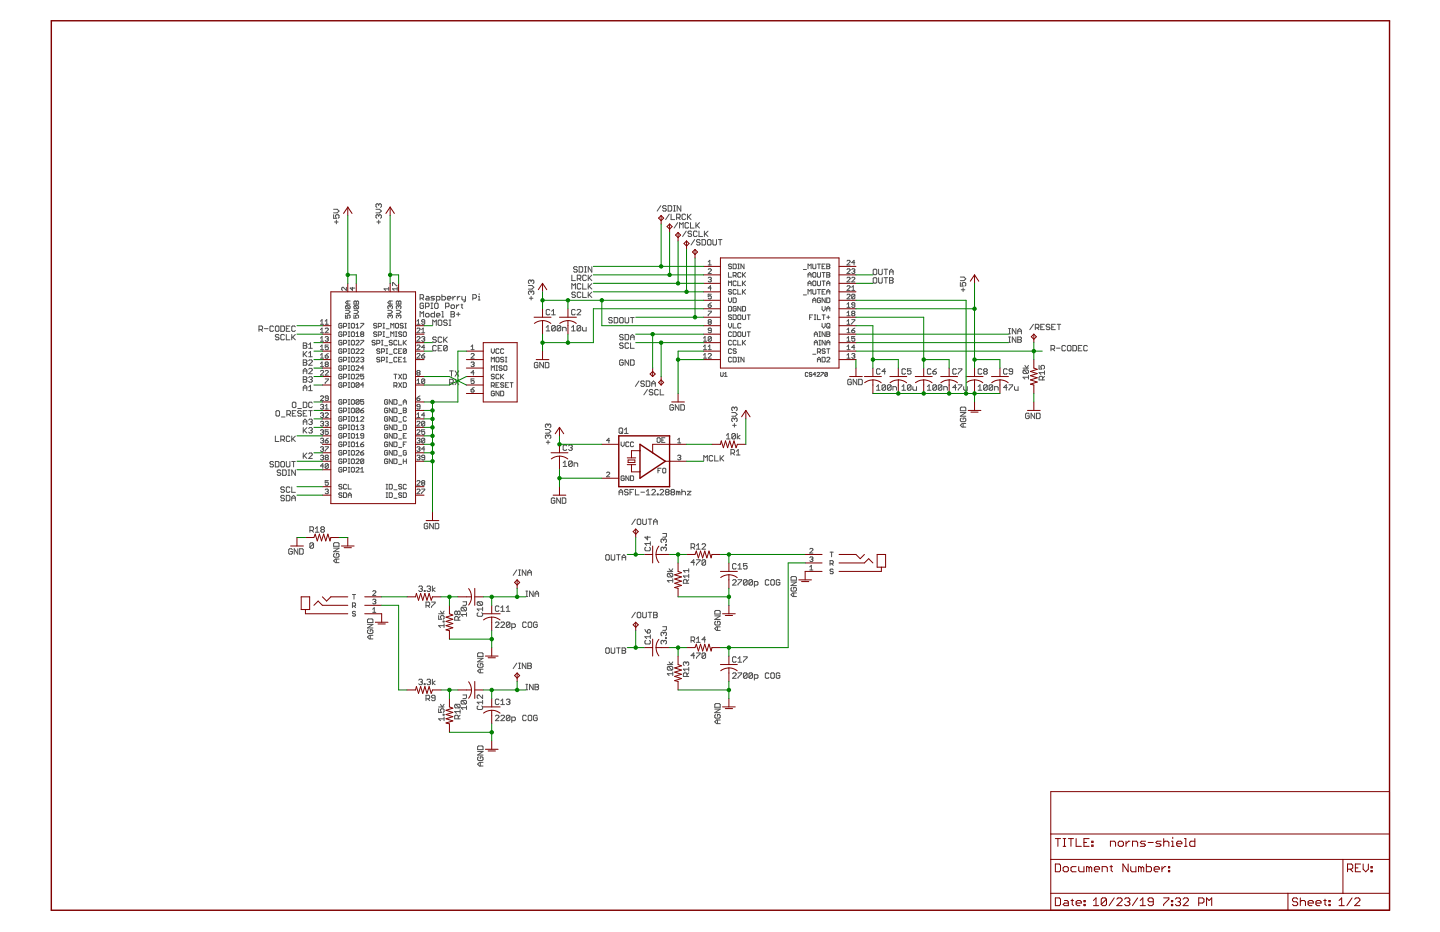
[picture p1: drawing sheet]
<svg xmlns="http://www.w3.org/2000/svg" width="432mm" height="279mm" viewBox="0 0 432 279" stroke-linecap="round" stroke-linejoin="round" font-family="sans-serif">
<g fill="none" stroke="#505050" stroke-width=".3">
<path d="M100 64.4v1h.9l-.3-.5 .3-.5h.5l.3 .2v.6l-.3 .2M100 62.7h1.1l.6 .6-.6 .5h-1.1M100.3 66.5h1.1M100.9 66v1.1M112.7 62.7h1.1l.6 .6-.6 .5h-1.1M113 66.5h1.1M113.6 61.4v.2M113.6 64.6v.3M113.6 66v1.1M113.6 64.6l-.3-.2-.6 .2v.6l.3 .2M113.6 61.4l-.3-.3-.6 .3v.5l.3 .3M113.6 64.6l.2-.2 .6 .2v.6l-.3 .2"/>
<path d="M113.6 61.4l.2-.3 .6 .3v.5l-.3 .3M173.7 79.9h.8l.2 .3v1.1l-.2 .3h-.8zM175.3 79.9h.5M175.6 79.9v1.7M177.5 79.9v1.7l-1.1-1.7v1.7M198.1 61.7l-1 1.6M199.8 61.9l-.3-.2h-.5l-.3 .2 .3 .6h.5l.3 .2-.3 .6h-.5l-.3-.3M200.3 61.7h.8l.3 .2v1.1l-.3 .3h-.8zM200.7 64.2l-1.1 1.6M201.2 64.2v1.6h1.1M202 61.7h.5M202 63.3h.5"/>
<path d="M202.2 61.7v1.6M202.9 65.3h.8l.3-.3v-.5l-.3-.3h-.8v1.6M203.2 66.7l-1.1 1.7M203.4 65.3l.6 .5M203.8 68.4v-1.7l.5 .6 .6-.6v1.7M204.2 61.7v1.6l-1.1-1.6v1.6M205.6 64.5l-.3-.3h-.5l-.3 .3v1.1l.3 .2h.5l.3-.2M205.8 69.3l-1.1 1.6M206.1 64.2v1.6M206.4 65l.8 .8M206.5 67l-.3-.3h-.5l-.3 .3v1.1l.3 .3h.5l.3-.3M207.1 66.7v1.7h1"/>
<path d="M207.2 64.2l-1.1 1.1M207.4 69.6l-.3-.3h-.5l-.3 .3 .3 .5h.5l.3 .3-.3 .5h-.5l-.3-.3M208.3 71.8l-1.1 1.6M208.7 66.7v1.7M209 67.5l.8 .9M209 69.6l-.2-.3h-.6l-.2 .3v1l.2 .3h.6l.2-.3M209.6 69.3v1.6h1.1M209.8 66.7l-1.1 1.1M209.9 72.1l-.2-.3h-.6l-.2 .3 .2 .5h.6l.2 .3-.2 .5h-.6l-.2-.2M210.5 71.8h.8l.3 .3v1.1l-.3 .2h-.8zM211.2 69.3v1.6M211.5 70.1l.8 .8"/>
<path d="M212.1 72.1l.3-.3h.5l.3 .3v1.1l-.3 .2h-.5l-.3-.2zM212.3 69.3l-1.1 1.1M212.4 78.5l.4-.5v1.4M212.4 79.4h.9M213.8 71.8v1.4l.2 .2h.6l.2-.2v-1.4M215.4 71.8h1.1M215.9 71.8v1.6M219.4 79.4l-.7-.2-.3 .4 .7 .3 .3 .4-.3 .3-.7-.3M219.8 79.2h.7l.3 .2v.9l-.3 .3h-.7zM221.2 79.2h.5M221.5 79.2v1.4M223.1 79.2v1.4l-.9-1.4v1.4"/>
<path d="M243.7 79.2v1.1l.2 .3 .7-.3v-1.1M245.1 79.2h.9M245.6 79.2v1.4M246.5 79.9h.5M247.4 79.2h-.9v1.4h.9M247.9 79.2h.7l.2 .2-.2 .5 .2 .4-.2 .3h-.7zM247.9 79.9h.7M254 78.3l.2-.3 .7 .3-.9 1.1h.9M256.3 78.7h-.9l.7-.7v1.4M77.7 98.8h.8l.2-.3v-.5l-.2-.3h-.8v1.6M78.2 98.8l.5 .5M79.3 98.5h1.1"/>
<path d="M82 98l-.3-.3h-.5l-.3 .3v1.1l.3 .2h.5l.3-.2M82.6 98l.2-.3h.6l.3 .3v1.1l-.3 .2h-.6l-.2-.2zM84.2 97.7h.8l.3 .3v1.1l-.3 .2h-.8zM85.9 98.5h.5M86.9 97.7h-1v1.6h1M88.6 98l-.3-.3h-.5l-.3 .3v1.1l.3 .2h.5l.3-.2M96.1 96.3l.5-.5v1.4M96.1 98.8l.5-.4v1.4M96.1 97.2h.9M96.1 99.8h.9M97.5 98.6l.2-.2 .7 .2-.9 1.2h.9M97.5 97.2h.9"/>
<path d="M97.5 96.3l.5-.5v1.4M102.5 97.2l-.2-.3-.7 .3v.9l.2 .2 .7-.2v-.5h-.4M102.5 99.7l-.2-.2-.7 .2v.9l.2 .3 .7-.3v-.4h-.4M103 97.9h.7l.2-.7-.2-.3h-.7v1.4M103.6 93h.9l.5 .5-.5 .5h-.9M103.6 94.4v1h.7l-.2-.5 .2-.5 .7 .3-.2 .7M103.8 91.6l-.2 .7 .2 .3h1M103.8 91.6h1l.2 .3-.2 .7M103.8 91.6l1 1M103.9 86.1v1l-1-1-.4 .3 .2 .7M104.3 90.2v1M104.4 96.9h.5"/>
<path d="M104.4 98.3h.5M104.4 99.5h.5M104.6 96.9v1.4M104.6 99.5v1.4M105 90.2h-.9l-.5 .5 .5 .5h.9M105.3 99.7l.3-.2 .7 .2v.9l-.3 .3-.7-.3zM105.6 96.9l.7 .3v.9l-.3 .2-.7-.2v-.9zM105.7 86.1v1l-.7-.7h1.4M106.1 93h1l.4 .5-.4 .5h-1M106.1 94.4v1h.7l-.2-.5 .2-.5 .7 .3-.2 .7M106.1 90.5l.3-.3 .4 .3 .5-.3 .2 .3v.7h-1.4zM106.4 91.6l-.3 .7 .3 .3h.9"/>
<path d="M106.4 91.6h.9l.2 .3-.2 .7M106.4 91.6l.9 1M106.7 98.3h1M106.7 97.4l.5-.5v1.4M106.7 99.9l.5-.4v1.4M106.8 90.5v.7M108.1 96.9h1l-1 1.4M113 97.2l-.7-.3-.3 .5 .7 .2 .3 .5-.3 .2-.7-.2M113 99.7l-.7-.2-.3 .4 .7 .3 .3 .4-.3 .3-.7-.3M113.4 97.9h.7l.3-.3-.3-.7h-.7v1.4M114.9 96.9h.4M114.9 98.3h.4"/>
<path d="M114.9 99.5h.4M115.1 96.9v1.4M115.1 99.5v1.4M115.8 98.6h.9M116.3 93h.9l.5 .5-.5 .5h-.9M116.6 86.6h-1.4l.4 .5M116.6 86.1v1M117 94.7l-.2-.3-.5 .3 .2 .7M117 94.7l.2-.3 .5 .3-.2 .7M117 91.9l.2-.3 .5 .3-.2 .7M117 91.9l-.2-.3-.5 .3 .2 .7M117 90.2v1"/>
<path d="M117 91.9v.2M117 94.7v.2M117.2 98.3v-1.4l.4 .5 .5-.5v1.4M117.7 90.2h-.9l-.5 .5 .5 .5h.9M117.7 85.7v-1l1.4 1M118.6 99.5h.4M118.8 96.9l.7 .3v.9l-.2 .2-.7-.2v-.9zM118.8 99.5v1.4M118.8 93h1l.4 .5-.4 .5h-1M118.8 90.5l.3-.3 .4 .3 .5-.3 .2 .3v.7h-1.4zM119.1 86.6h-1.4l.5 .5M119.1 86.1v1"/>
<path d="M119.5 94.7l-.2-.3-.5 .3 .3 .7M119.5 94.7l.3-.3 .4 .3-.2 .7M119.5 91.9l-.2-.3-.5 .3 .3 .7M119.5 91.9l.3-.3 .4 .3-.2 .7M119.5 90.5v.7M119.5 91.9v.2M119.5 94.7v.2M120.5 99.7l-.7-.2-.3 .4 .7 .3 .3 .4-.3 .3-.7-.3M120.9 97.2l-.7-.3-.2 .5 .7 .2 .2 .5-.2 .2-.7-.2M121.2 99.5l.7 .2v.9l-.3 .3-.7-.3v-.9zM121.4 96.9h.5M121.4 98.3h.5"/>
<path d="M121.6 96.9v1.4M125 98.6l.2-.2 .7 .2-.9 1.2h.9M125 97.2h.9M125 96.3l.5-.5v1.4M126 89.4h.8l.2-.3v-.5l-.2-.3h-.8v1.6M126 95v-1.6l.5 .5 .5-.5v1.6M126.4 99.8h1M126.4 98.8l.5-.4v1.4M126.5 89.4l.5 .5M127 91.1l-.2-.2h-.6l-.2 .2v1.1l.2 .3h.6l.2-.3v-.5h-.5M127.4 96.5h-.7l-.3-.2 .3-.5 .7 .3v.9l-.3 .2-.7-.2M127.6 91.9h.8l.3-.2v-.6l-.3-.2h-.8v1.6"/>
<path d="M127.6 94.2l.3-.3h.5l.3 .3v.5l-.3 .3h-.5l-.3-.3zM127.9 88.9h.5l.3 .2v.8h-.8l-.3-.2 .3-.3h.8M129.2 90.9h.6M129.2 92.5h.6M129.5 90.9v1.6M129.8 97.6v-1.7l.5 .6 .5-.6v1.7M130.3 88.9h-.8l-.3 .2 1.1 .6-.3 .2h-.8M130.3 93.4v1.6h-.8l-.3-.3v-.5l.3-.3h.8M130.6 90.9h.5l.3 .2v1.1l-.3 .3h-.5l-.3-.3v-1.1zM130.9 89.9h.8l.2-.2v-.6l-.2-.2h-.8v1.6M130.9 94.5h1l-.2-.6h-.6l-.2 .3v.5l.2 .3h.6M131.4 96.2l.3-.3h.5l.3 .3v1.1l-.3 .3h-.5l-.3-.3z"/>
<path d="M132.5 88.3v1.6h.8l.3-.2v-.6l-.3-.2h-.8M132.5 95h.5M132.5 93.4h.3v1.6M133.6 91.9h.8l.3-.2v-.6l-.3-.2h-.8v1.6M134.1 96.2l-.3-.3h-.5l-.3 .3 .3 .6h.5l.3 .2-.3 .6h-.5l-.3-.3M134.1 89.4h1.1l-.3-.5h-.5l-.3 .2v.6l.3 .2h.5M134.7 95.9h.5M134.7 97.6h.5M134.9 95.9v1.7M135.2 93.4h.8l.3 .3-.3 .5 .3 .5-.3 .3h-.8zM135.2 94.2h.8M135.5 91.4h.5l.3 .3v.5l-.3 .3h-.5l-.3-.3v-.5z"/>
<path d="M135.8 88.9v1M136.6 88.9h-.3l-.5 .5M136.9 91.4v1.1M136.9 94.2h1M137.1 88.9v1M137.4 93.7v1M137.7 91.4l-.8 .5M137.9 88.9h-.2l-.6 .5M138.2 91.4h.6M138.5 91.1v1.1l.3 .3M138.5 88.9v.8l.3 .2h.8M139.6 88.9v1.3l-.6 .3"/>
<path d="M141.8 89.4h.8l.3-.3v-.5l-.3-.3h-.8v1.6M143.4 88.9h.3v1M143.4 89.9h.6M143.7 88.1v.2M158.5 85.6h1l.6 .5-.6 .6h-1M158.7 89.4h1.1M159.3 84.2v.3M159.3 87.5v.3M159.3 88.9v1M159.3 87.5l-.3-.3-.5 .3v.5l.2 .3M159.3 84.2l-.3-.3-.5 .3v.6l.2 .2M159.3 87.5l.2-.3 .6 .3v.5l-.3 .3"/>
<path d="M159.3 84.2l.2-.3 .6 .3v.6l-.3 .2M163.8 98.1l.5-.5v1.6M163.8 99.2h1.1M164.9 93l-.3-.2h-.5l-.3 .2v1.1l.3 .3h.5l.3-.3M165.4 94.4h1.1M165.4 93.3l.6-.5v1.6M166.5 97.9v1.1l-.3 .2h-.5l-.3-.2M166.5 97.9l-.3-.3h-.5l-.3 .3v1.1M166.5 97.9l-1.1 1.1M168.1 97.9v1.1l-.2 .2h-.6l-.2-.2M168.1 97.9l-.2-.3h-.6l-.2 .3v1.1M168.1 97.9l-1 1.1"/>
<path d="M168.7 99.2v-1.1h.8l.3 .3v.8M171.4 99.2h1.1M171.4 98.1l.6-.5v1.6M171.5 82.5v1.6h1.1M171.5 86.7v-1.7l.5 .6 .6-.6v1.7M172.5 93l-.3-.2h-.5l-.3 .2v1.1l.3 .3h.5l.3-.3M172.6 87.8l-.3-.2h-.6l-.2 .2 .2 .6h.6l.3 .2-.3 .6h-.6l-.2-.3M173 93l.3-.2h.6l.2 .2v.3l-1.1 1.1h1.1M173.1 80.2l-.3-.3h-.5l-.3 .3 .3 .6h.5l.3 .2-.3 .6h-.5l-.3-.3M173.1 83.6h.8l.3-.3v-.6l-.3-.2h-.8v1.6M173.7 83.6l.5 .5M174.1 97.9v1.1l-.2 .2h-.6l-.3-.2"/>
<path d="M174.1 97.9l-.2-.3h-.6l-.3 .3v1.1M174.1 97.9l-1.1 1.1M174.2 85.3l-.3-.3h-.5l-.3 .3v1.1l.3 .3h.5l.3-.3M174.2 87.8l-.3-.2h-.5l-.3 .2v1.1l.3 .3h.5l.3-.3M174.7 98.1v.9l.2 .2h.9v-1.1M174.7 85v1.7h1.1M174.7 87.6v1.6h1.1M175.3 81.6h.5M175.8 82.7l-.2-.2h-.6l-.3 .2v1.1l.3 .3h.6l.2-.3M176.4 82.5v1.6M176.4 85v1.7M176.4 87.6v1.6"/>
<path d="M176.6 83.3l.9 .8M176.6 88.4l.9 .8M176.6 85.8l.9 .9M177.5 82.5l-1.1 1.1M177.5 87.6l-1.1 1M177.5 85l-1.1 1.1M183.6 95.4l-.3-.2h-.5l-.3 .2 .3 .6h.5l.3 .3-.3 .5h-.5l-.3-.3M184.2 95.2h.8l.3 .2v1.1l-.3 .3h-.8zM185.8 95.4l.3-.2h.5l.3 .2v1.1l-.3 .3h-.5l-.3-.3zM187.4 95.2v1.3l.3 .3h.6l.2-.3v-1.3M189.1 95.2h1.1M189.6 95.2v1.6"/>
<path d="M212.4 80.8l.2-.2 .7 .2-.9 1.2h.9M212.4 83.4l.7-.3 .2 .3-.2 .4M212.4 91.4h.7l.2 .5-.7 .2zM212.4 93.3h.9l-.9 1.4M212.6 96.5l-.2 .3 .2 .4 .7-.2-.2-.5M212.6 96.5l-.2-.2 .2-.5 .7 .3-.2 .4M212.6 96.5h.5M212.8 83.8h.3M213.1 83.8l.2 .3-.2 .4-.7-.2M213.3 99.1h-.7l-.2-.3 .2-.4 .7 .2v.9l-.2 .3-.7-.3M213.3 86.4h-.9l.7-.7v1.4M213.3 88.2h-.9v.7l.7-.2 .2 .7-.2 .2-.7-.2"/>
<path d="M213.3 90.7l-.9 .7M218.4 81.7v1.4h1M218.4 85.6v-1.4l.5 .5 .5-.5v1.4M218.4 89.3v1l.5 .4 .5-.4v-1M218.4 91.9h.7l.3 .2v.9l-.3 .3h-.7zM218.4 96.9v1l.5 .4 .5-.4v-1M219.4 87l-.7-.2-.3 .4 .7 .3 .3 .4-.3 .3-.7-.3M219.4 99.7l-.3-.2-.7 .2v.9l.3 .3 .7-.3M219.4 94.6l-.7-.2-.3 .5 .7 .2 .3 .5-.3 .2-.7-.2M219.8 82.6h.7l.3-.2-.3-.7h-.7v1.4M219.8 89.3h.7l.3 .3v.9l-.3 .2h-.7zM219.8 94.4h.7l.3 .2v1l-.3 .2h-.7z"/>
<path d="M219.8 99.5h.7l.3 .2v.9l-.3 .3h-.7zM219.8 96.9v1.4h1M220.3 82.6l.5 .5M220.8 84.5l-.3-.3-.7 .3v.9l.3 .2 .7-.2M220.8 92.1l-.3-.2-.7 .2v.9l.7 .3 .3-.7h-.5M220.8 87l-.3-.2-.7 .2v.9l.3 .3 .7-.3M221.2 84.2v1.4h1M221.2 94.6l.3-.2 .7 .2v1l-.3 .2-.7-.2zM221.2 80.6h.5M221.2 86.8v1.4h1M221.5 99.5l.7 .2v.9l-.3 .3-.7-.3v-.9zM222.2 97.2l-.3-.3-.7 .3v.9l.3 .2 .7-.2"/>
<path d="M222.2 91.9v1.4l-1-1.4v1.4M222.2 81.9l-.3-.2-.7 .2v1l.3 .2 .7-.2M222.6 91.9h.7l.3 .2v.9l-.3 .3h-.7zM222.6 99.5v1.1l.3 .3 .7-.3v-1.1M222.6 94.4v1.2l.3 .2 .7-.2v-1.2M222.6 81.7v1.4M222.6 84.2v1.4M222.6 86.8v1.4M222.9 82.4l.7 .7M222.9 84.9l.7 .7M222.9 87.5l.7 .7M223.6 81.7l-1 .9"/>
<path d="M223.6 84.2l-1 1M223.6 86.8l-1 .9M224 99.5h1M224 94.4h1M224.5 94.4v1.4M224.5 99.5v1.4M240.9 88.4h.9M240.9 80.8h.9M242.3 80.6v-1.4l.5 .4 .4-.4v1.4M242.3 83.1v-.9l.5-.5 .4 .5v.9M242.3 85.6v-.9l.5-.5 .4 .5v.9M242.3 88.2v-1.4l.5 .4 .4-.4v1.4"/>
<path d="M242.3 84.9h.9M242.3 82.4h.9M242.8 95.1h.4M243.7 94.4h-.9v1.4M243.7 84.5l.2-.3 .7 .3v.9l-.2 .2-.7-.2zM243.7 81.9l.2-.2 .7 .2v1l-.2 .2-.7-.2zM243.7 86.8v1.1l.2 .3 .7-.3v-1.1M243.7 90.7v-.9l.5-.5 .4 .5v.9M243.7 90h.9M244.2 95.8h.4M244.2 94.4h.4M244.4 94.4v1.4"/>
<path d="M245.1 84.2v1.2l.2 .2 .7-.2v-1.2M245.1 94.4v1.4h.9M245.1 81.7v1.2l.2 .2 .7-.2v-1.2M245.1 86.8h.9M245.6 99.5h.4M245.6 86.8v1.4M245.8 99.5v1.4M246 89.6l-.2-.3-.7 .3v.9l.2 .2 .7-.2v-.5h-.4M246.5 96.9v1l.5 .4 .4-.4v-1M246.5 81.7h.9M246.5 84.2h.9M246.5 87.5h.5"/>
<path d="M246.5 94.4h.9M246.5 91.9v.9l.5 .5 .4-.5v-.9M247 81.7v1.4M247 84.2v1.4M247 94.4v1.4M247.4 86.8h-.9v1.4h.9M247.4 89.3v1.4l-.9-1.4v1.4M247.4 99.5v1.4l-.9-1.4v1.4M247.9 99.5h.7l.2 .2-.2 .5 .2 .4-.2 .3h-.7zM247.9 97.2l.2-.3 .7 .3v.9l-.2 .2-.7-.2zM247.9 92.6h.9M247.9 81.7h.7l.2 .2-.2 .5 .2 .5-.2 .2h-.7z"/>
<path d="M247.9 87.5h.9M247.9 89.3h.7l.2 .3v.9l-.2 .2h-.7zM247.9 95.1h.9M247.9 85.6v-.9l.5-.5 .4 .5v.9M247.9 88.2v-1l.5-.4 .4 .4v1M247.9 93.3v-1l.5-.4 .4 .4v1M247.9 84.9h.9M247.9 82.4h.7M248.4 94.6v1M248.4 97.9l.4 .4M254 88.4l.2-.2 .7 .2-.9 1.2h.9M254 97.2h.9"/>
<path d="M254 99.8h.9M254 85.9l.2-.2 .7 .2-.9 1.2h.9M254 80.8l.2-.2 .7 .2-.9 1.2h.9M254 83.4l.2-.3 .7 .3-.9 1.1h.9M254 92.1h.9M254 91.2l.4-.5v1.4M254 93.7l.4-.4v1.4M254 96.3l.4-.5v1.4M254 98.8l.4-.4v1.4M254 94.7h.9M255.4 86.1l.5-.4v1.4M255.4 99.1h.7l.2 .4-.7 .3z"/>
<path d="M255.4 95.8h.9l-.9 1.4M255.4 80.8l.7-.2 .2 .2-.2 .5M255.4 83.4l.2-.3 .7 .3-.9 1.1h.9M255.4 87.1h.9M255.6 94l-.2 .2 .2 .5 .7-.3-.2-.4M255.6 94l-.2-.3 .2-.4 .7 .2-.2 .5M255.6 94h.5M255.9 81.3h.2M256.1 81.3l.2 .2-.2 .5-.7-.3M256.3 88.4l-.2-.2-.7 .2v1M256.3 98.4l-.9 .7M256.3 91.4h-.7l-.2-.2 .2-.5 .7 .3v.9l-.2 .2-.7-.2"/>
<path d="M256.3 88.4v1l-.2 .2-.7-.2M256.3 88.4l-.9 1M262.1 80.7h.5l.3 .3v1.1l-.3 .2h-.5l-.3-.2v-1.1zM262.1 83.2h.5l.3 .3v1.1l-.3 .3h-.5l-.3-.3v-1.1zM263.5 80.7v1.4l.2 .2h.6l.2-.2v-1.4M263.5 83.2v1.4l.2 .3h.6l.2-.3v-1.4M265.1 80.7h1.1M265.1 83.2h1.1M265.6 80.7v1.6M265.6 83.2v1.7M266.7 83.2h.8l.3 .3-.3 .6 .3 .5-.3 .3h-.8zM266.7 82.3v-1.1l.6-.5 .5 .5v1.1"/>
<path d="M266.7 81.5h1.1M266.7 84.1h.8M288 84.7v1.1h.8l-.3-.8 .3-.3h.5l.3 .3v.5l-.3 .3M288 83.1h1.1l.5 .5-.5 .5h-1.1M288.2 86.9h1.1M288.8 86.3v1.1M302.5 98.5h.5M302.7 98.5v1.6M304.6 98.5v1.6l-1-1.6v1.6M305.2 99.3h1.1M309.9 97.2l-1.1 1.6M310.5 98.3h.8l.2-.3v-.5l-.2-.3h-.8v1.6"/>
<path d="M311 98.3l.5 .5M312.1 98h.5M313.2 97.2h-1.1v1.6h1.1M314.8 97.5l-.3-.3h-.5l-.3 .3 .3 .5h.5l.3 .3-.3 .5h-.5l-.3-.2M315.4 98h.5M316.4 97.2h-1v1.6h1M317 97.2h1.1M317.5 97.2v1.6M83.7 100.5l-.3-.2h-.6l-.2 .2 .2 .6h.6l.3 .2-.3 .6h-.6l-.2-.3M85.3 100.5l-.3-.2h-.5l-.3 .2v1.1l.3 .3h.5l.3-.3M85.9 100.3v1.6h1M87.5 100.3v1.6"/>
<path d="M87.8 101.1l.8 .8M88.6 100.3l-1.1 1M90.9 102.8h.8l.3 .3-.3 .5 .3 .6-.3 .2h-.8zM90.9 105.3v1.7M90.9 107.9h.8l.3 .2-.3 .6 .3 .5-.3 .3h-.8zM90.9 112v-1l.6-.6 .5 .6v1M90.9 112.9h.8l.3 .3-.3 .6 .3 .5-.3 .3h-.8zM90.9 117.1v-1.1l.6-.5 .5 .5v1.1M90.9 108.7h.8M90.9 103.6h.8M90.9 111.2h1.1M90.9 116.3h1.1"/>
<path d="M90.9 113.8h.8M91.2 106.2l.8 .8M92 105.3l-1.1 1.1M92.6 110.7l.2-.3h.6l.2 .3v.3l-1 1h1M92.6 108.1l.2-.2h.6l.2 .2v.3l-1 1.1h1M92.6 104.4h1M92.6 103.3l.5-.5v1.6M92.6 105.9l.5-.6v1.7M92.6 116l.5-.5v1.6M92.6 113.2l.2-.3h.6l.2 .3-.2 .6M92.6 117.1h1M92.6 107h1"/>
<path d="M93.1 113.8h.3M93.4 113.8l.2 .2-.2 .6h-.6l-.2-.3M96.1 118.9l.2-.2 .7 .2-.9 1.2h.9M96.1 106.4l.5-.4v1.4M96.1 101.4l.5-.5v1.4M96.1 103.9l.5-.5v1.4M96.1 109l.5-.5v1.4M96.1 111.3l.2-.2 .7 .2-.9 1.2h.9M96.1 102.3h.9M96.1 104.8h.9M96.1 107.4h.9M96.1 109.9h.9"/>
<path d="M97.5 111.3l.2-.2 .7 .2-.9 1.2h.9M97.5 101.1l.7-.2 .2 .2-.2 .5M97.5 106.7h.7l.2 .4-.7 .3zM97.5 113.6h.9l-.9 1.4M97.7 109.2l-.2 .3 .2 .4 .7-.2-.2-.5M97.7 109.2l-.2-.2 .2-.5 .7 .3-.2 .4M97.7 109.2h.5M98 101.6h.2M98.2 101.6l.2 .2-.2 .5-.7-.2M98.4 103.4h-.9v.7l.7-.2 .2 .7-.2 .2-.7-.2M98.4 119.4h-.7l-.2-.3 .2-.4 .7 .2v.9l-.2 .3-.7-.3M98.4 106l-.9 .7"/>
<path d="M102.5 115l-.2-.3-.7 .3v.9l.2 .2 .7-.2v-.5h-.4M102.5 109.9l-.2-.3-.7 .3v.9l.2 .2 .7-.2v-.5h-.4M102.5 102.3l-.2-.3-.7 .3v.9l.2 .2 .7-.2v-.5h-.4M102.5 104.8l-.2-.2-.7 .2v.9l.2 .3 .7-.3v-.4h-.4M102.5 107.3l-.2-.2-.7 .2v1l.2 .2 .7-.2v-.5h-.4M102.5 112.4l-.2-.2-.7 .2v.9l.2 .3 .7-.3v-.4h-.4M103 113.1h.7l.2-.7-.2-.2h-.7v1.4M103 100.4h.7l.2-.7-.2-.2h-.7v1.4M103 103h.7l.2-.7-.2-.3h-.7v1.4M103 105.5h.7l.2-.7-.2-.2h-.7v1.4M103 108h.7l.2-.7-.2-.2h-.7v1.4M103 110.6h.7l.2-.7-.2-.3h-.7v1.4"/>
<path d="M103 115.7h.7l.2-.7-.2-.3h-.7v1.4M104.4 119.8h.5M104.4 100.9h.5M104.4 102h.5M104.4 103.4h.5M104.4 104.6h.5M104.4 106h.5M104.4 107.1h.5M104.4 108.5h.5M104.4 109.6h.5M104.4 111h.5M104.4 112.2h.5"/>
<path d="M104.4 113.6h.5M104.4 114.7h.5M104.4 116.1h.5M104.6 102v1.4M104.6 104.6v1.4M104.6 107.1v1.4M104.6 109.6v1.4M104.6 112.2v1.4M104.6 114.7v1.4M104.6 119.8v1.4M105.3 115l.3-.3 .7 .3v.9l-.3 .2-.7-.2zM105.3 107.3l.3-.2 .7 .2v1l-.3 .2-.7-.2z"/>
<path d="M105.6 119.8l.7 .2v1l-.3 .2-.7-.2v-1zM105.6 102l.7 .3v.9l-.3 .2-.7-.2v-.9zM105.6 104.6l.7 .2v.9l-.3 .3-.7-.3v-.9zM105.6 109.6l.7 .3v.9l-.3 .2-.7-.2v-.9zM105.6 112.2l.7 .2v.9l-.3 .3-.7-.3v-.9zM106.7 112.4l.3-.2 .7 .2-1 1.2h1M106.7 102.3l.3-.3 .7 .3-1 1.1h1M106.7 104.8l.3-.2 .7 .2-1 1.2h1M106.7 100.9h1M106.7 107.3l.3-.2 .7 .2-1 1.2h1M106.7 109.9l.3-.3 .7 .3-1 1.1h1M107.7 115v.9l-.3 .2-.7-.2"/>
<path d="M107.7 115l-.7-.3-.3 .3v.9M107.7 115l-1 .9M108.1 102h1l-1 1.4M108.1 104.8l.3-.2 .7 .2-1 1.2h1M108.1 107.3l.7-.2 .3 .2-.3 .5M108.4 100.2l-.3-.3 .3-.4 .7 .2-.3 .5M108.4 100.2l-.3 .2 .3 .5 .7-.3-.3-.4M108.4 100.2h.4M108.6 107.8h.2M108.8 107.8l.3 .2-.3 .5-.7-.2M109.1 110.3h-1l.7-.7v1.4M109.1 112.2h-1v.7l.7-.3 .3 .7-.3 .3-.7-.3"/>
<path d="M109.1 119.8h-1v.7l.7-.2 .3 .7-.3 .2-.7-.2M109.1 115.4h-1l.7-.7v1.4M112.5 102.3l-.7-.3-.2 .5 .7 .2 .2 .5-.2 .2-.7-.2M113 103h.7l.2-.7-.2-.3h-.7v1.4M113.4 100.4h.7l.3-.2-.3-.7h-.7v1.4M113.9 107.3l-.7-.2-.2 .5 .7 .2 .2 .5-.2 .2-.7-.2M113.9 104.8l-.7-.2-.2 .4 .7 .3 .2 .4-.2 .3-.7-.3M114.4 105.5h.7l.2-.2-.2-.7h-.7v1.4M114.4 108h.7l.2-.2-.2-.7h-.7v1.4M114.4 102h.5M114.4 103.4h.5M114.6 102v1.4"/>
<path d="M114.9 100.9h.4M115.3 103.7h.9M115.8 104.6h.4M115.8 106h.4M115.8 107.1h.4M115.8 108.5h.4M115.8 101.1h.9M116 104.6v1.4M116 107.1v1.4M116.7 106.2h.9M116.7 108.7h.9M117.2 100.9v-1.4l.4 .4 .5-.4v1.4"/>
<path d="M117.6 102.3l-.7-.3-.2 .5 .7 .2 .2 .5-.2 .2-.7-.2M117.6 119.8v1.4l-.9-1.4v1.4M118.1 119.8h.7l.2 .2v1l-.2 .2h-.7zM118.1 115.7h.7l.2-.3-.2-.7h-.7v1.4M118.1 112.2h.9M118.6 115.7l.4 .4M118.6 100.9h.4M118.6 112.2v1.4M119 102.3l-.2-.3-.7 .3v.9l.2 .2 .7-.2M119 104.8l-.2-.2-.7 .2v.9l.2 .3 .7-.3M119 107.3l-.2-.2-.7 .2v1l.2 .2 .7-.2M119.5 102v1.4h1"/>
<path d="M119.5 105.3h.5M119.5 107.8h.5M119.5 112.2l1 1.4M119.5 114.7l1 1.4M120.5 104.6h-1v1.4h1M120.5 107.1h-1v1.4h1M120.5 112.2l-1 1.4M120.5 114.7l-1 1.4M120.9 102v1.4M120.9 112.2h.7l.3 .2v.9l-.3 .3h-.7zM120.9 114.7h.7l.3 .3v.9l-.3 .2h-.7zM120.9 108.5h1"/>
<path d="M120.9 107.6l.5-.5v1.4M121.2 102.7l.7 .7M121.9 104.8l-.7-.2-.3 .2v.9M121.9 104.8v.9l-.3 .3-.7-.3M121.9 102l-1 1M121.9 104.8l-1 .9M125 101.1l.2-.2 .7 .2-.9 1.2h.9M125 103.7l.2-.3 .7 .3-.9 1.1h.9M125 106.2l.2-.2 .7 .2-.9 1.2h.9M125 119.4h.7l.2 .4-.7 .3zM125 114.1l.5-.5v1.4M125 115h.9"/>
<path d="M125.2 111.8l-.2-.3 .2-.4 .7 .2-.2 .5M125.2 111.8l-.2 .2 .2 .5 .7-.3-.2-.4M125.2 111.8h.5M125.9 118.7l-.9 .7M126.4 101.1l.7-.2 .3 .2-.3 .5M126.4 106.7h.7l.3 .4-.7 .3zM126.9 101.6h.2M127.1 101.6l.3 .2-.3 .5-.7-.2M127.4 113.8l-1 1M127.4 113.8l-.7-.2-.3 .2v1M127.4 113.8v1l-.3 .2-.7-.2M127.4 104.1h-1l.7-.7v1.4"/>
<path d="M127.4 106l-1 .7M130.8 103.8l-.2-.2h-.6l-.2 .2v1.1l.2 .3h.6l.2-.3M130.8 101.3l-.2-.3h-.6l-.2 .3 .2 .5h.6l.2 .3-.2 .5h-.6l-.2-.2M131.4 104.4h.5M132.5 101.3l-.3-.3h-.5l-.3 .3v1.1l.3 .2h.5l.3-.2M132.5 103.6h-1.1v1.6h1.1M133 101v1.6M133.3 101.8l.8 .8M134.1 103.8v1.1l-.3 .3h-.5l-.3-.3M134.1 101l-1.1 1.1M134.1 103.8l-.3-.2h-.5l-.3 .2v1.1M134.1 103.8l-1.1 1.1"/>
<path d="M134.8 114.8h.9l.2-.3v-.5l-.2-.3h-.9v1.6M134.8 111.2h1.1M135.4 114.8l.5 .5M135.4 111.2v1.6M136.5 111.2l1.1 1.6M136.5 113.7l1.1 1.6M137.6 111.2l-1.1 1.6M137.6 113.7l-1.1 1.6M141.2 104.8h1M141.2 106.2l.3-.2 .7 .2-1 1.2h1M141.2 108.8l.7-.3 .3 .3-.3 .4M141.2 103.9l.5-.5v1.4"/>
<path d="M141.2 116.8h.7l.3 .5-.7 .2zM141.7 109.2h.2M141.9 109.2l.3 .3-.3 .4-.7-.2M142.2 116.1l-1 .7M142.2 113.6h-1v.7l.5-.2 .5 .2-.3 .7-.7-.2M142.2 111.8h-1l.7-.7v1.4M147.3 111v-1.4l.5 .5 .5-.5v1.4M147.3 115.7h.7l.3-.7-.3-.3h-.7v1.4M147.3 104.6v.9l.5 .5 .5-.5v-.9M147.3 108.5v-1.4l.5 .5 .5-.5v1.4M147.8 115.7l.5 .4M148.3 112.4l-.7-.2-.3 .4 .7 .3 .3 .4-.3 .3-.7-.3"/>
<path d="M148.3 117.5l-.3-.2-.7 .2v.9l.3 .3 .7-.3v-.4h-.5M148.7 109.6h.5M148.7 111h.5M148.7 115.4h.5M148.9 107.1l.7 .2v1l-.2 .2-.7-.2v-1zM148.9 109.6v1.4M149.6 117.3v1.4l-.9-1.4v1.4M149.6 112.4l-.2-.2-.7 .2v.9l.2 .3 .7-.3M149.6 104.8l-.2-.2-.7 .2v.9l.2 .3 .7-.3M149.6 114.7h-.9v1.4h.9M150.1 117.3h.7l.2 .2v.9l-.2 .3h-.7zM150.1 112.2v1.4"/>
<path d="M150.3 112.9l.7 .7M150.6 109.9l-.3-.3-.7 .3 .3 .4 .7 .3-.3 .4-.7-.2M151 115l-.2-.3-.7 .3 .2 .4 .7 .3-.2 .4-.7-.2M151 104.8l-.2-.2-.7 .2v.9l.2 .3 .7-.3M151 107.3l-.2-.2-.7 .2 .2 .5 .7 .2-.2 .5-.7-.2M151 112.2l-.9 .9M151.3 109.6l.7 .3v.9l-.2 .2-.7-.2v-.9zM151.5 107.1h.5M151.5 108.5h.5M151.5 115.4h.5M151.8 107.1v1.4M152.5 114.7h-1v1.4h1"/>
<path d="M152.9 114.7h1M153.4 114.7v1.4M161.3 108.9l-.3-.3h-.5l-.3 .3v1.1l.3 .3h.5l.3-.3v-.5h-.5M163 108.6v1.7l-1.1-1.7v1.7M163.5 108.6h.8l.3 .3v1.1l-.3 .3h-.8zM186.9 108.1l-.3-.2h-.5l-.3 .2v1.1l.3 .3h.5l.3-.3v-.5h-.5M186.9 100.5l-.3-.2h-.5l-.3 .2 .3 .6h.5l.3 .2-.3 .6h-.5l-.3-.3M186.9 103.1l-.3-.3h-.5l-.3 .3 .3 .5h.5l.3 .3-.3 .5h-.5l-.3-.2M187.4 100.3h.9l.2 .2v1.1l-.2 .3h-.9zM188.5 103.1l-.2-.3h-.6l-.3 .3v1.1l.3 .2h.6l.2-.2M188.5 107.9v1.6l-1.1-1.6v1.6M189.1 101.9v-1.1l.5-.5 .6 .5v1.1"/>
<path d="M189.1 102.8v1.6h1.1M189.1 107.9h.8l.3 .2v1.1l-.3 .3h-.8zM189.1 101.1h1.1M191.6 114.2l-1.1 1.6M193.2 114.5l-.2-.3h-.6l-.2 .3 .2 .5h.6l.2 .3-.2 .5h-.6l-.2-.2M193.8 114.2h.8l.3 .3v1.1l-.3 .2h-.8zM194.1 116.8l-1 1.6M195.4 115h1.1M195.4 115.8v-1l.6-.6 .5 .6v1M195.8 117l-.3-.2h-.5l-.3 .2 .3 .6h.5l.3 .3-.3 .5h-.5l-.3-.3M197.4 117l-.3-.2h-.5l-.3 .2v1.1l.3 .3h.5l.3-.3M198 116.8v1.6h1.1"/>
<path d="M210.9 103.9l.5-.5v1.4M210.9 102.3h1M210.9 104.8h1M210.9 107.4h1M210.9 101.4l.5-.5v1.4M210.9 106.4l.5-.4v1.4M212.4 104.8h.9M212.4 106.2l.2-.2 .7 .2-.9 1.2h.9M212.4 103.9l.4-.5v1.4M213.3 101.1l-.2-.2-.7 .2v1M213.3 101.1v1l-.2 .2-.7-.2M213.3 101.1l-.9 1"/>
<path d="M216.1 111.7v.9l.2 .2 .6-.2v-.9M217.3 112.8h.7M217.3 112.1l.3-.4v1.1M219.4 102.3l-.3-.3-.7 .3v.9l.3 .2 .7-.2M219.4 104.8l-.3-.2-.7 .2v.9l.3 .3 .7-.3M219.4 107.3l-.3-.2-.7 .2v1l.3 .2 .7-.2M219.8 107.1h.7l.3 .2v1l-.3 .2h-.7zM220.8 104.8l-.3-.2-.7 .2 .3 .5 .7 .2-.3 .5-.7-.3M220.8 102.3l-.3-.3-.7 .3v.9l.3 .2 .7-.2M221.2 102v1.4h1M221.2 107.1h.5M221.2 108.5h.5"/>
<path d="M221.5 107.1v1.4M222.6 102v1.4M222.9 102.7l.7 .7M223.1 107.1v1.4l-.9-1.4v1.4M223.6 102l-1 1M242.3 111.9l-.2-.2-.6 .2 .2 .9 .6-.2M243.4 111.9l-.6-.2-.1 .4 .5 .1 .2 .4-.2 .2-.5-.2M243.7 106.2h.9M244.2 100.2h.9M244.2 102.7h.9M244.2 100.9v-1l.4-.4 .5 .4v1M244.2 103.4v-.9l.4-.5 .5 .5v.9"/>
<path d="M244.6 112.2h-.8l.6-.5v1.1M245 111.9l.2-.2 .6 .2-.8 .9h.8M245.1 105.5h.7l.2-.2-.2-.7h-.7v1.4M245.1 107.8h.9M245.1 108.5v-.9l.5-.5 .4 .5v.9M245.6 100.9h.4M245.6 102h.4M245.6 103.4h.4M245.6 105.5l.4 .5M245.8 102v1.4M246.1 111.7h.8l-.8 1.1M246.5 107.1h.7l.2 .2v1l-.2 .2h-.7z"/>
<path d="M247.4 104.8l-.2-.2-.7 .2 .2 .5 .7 .2-.2 .5-.7-.3M247.4 102v1.4l-.9-1.4v1.4M247.9 103.4v-.9l.5-.5 .4 .5v.9M247.9 100.2h.7M247.9 102.7h.9M247.9 104.6h.9M247.9 107.3l.2-.2 .7 .2-.9 1.2h.9M248.1 111.9l-.6-.2-.2 .9M248.1 111.9v.7l-.2 .2-.6-.2M248.1 111.9l-.8 .7M248.4 104.6v1.4M254 102.3h.9"/>
<path d="M254 104.8h.9M254 107.4h.9M254 106.4l.4-.4v1.4M254 101.4l.4-.5v1.4M254 103.9l.4-.5v1.4M255.3 114l-.3-.3h-.5l-.3 .3v1.1l.3 .2h.5l.3-.2v-.6h-.6M255.4 106.2l.7-.2 .2 .2-.2 .5M255.9 106.7h.2M256.1 106.7l.2 .2-.2 .5-.7-.3M256.3 100.9h-.9v.7l.7-.2 .2 .7-.2 .2-.7-.2M256.3 104.1h-.9l.7-.7v1.4M256.9 113.7v1.6l-1.1-1.6v1.6"/>
<path d="M257.5 113.7h.8l.3 .3v1.1l-.3 .2h-.8zM262.8 115.9l.6-.5v1.6M262.8 117h1.1M263.9 110.8l-.2-.2h-.6l-.3 .2v1.1l.3 .3h.6l.2-.3M265.6 115.6v1.1l-.3 .3h-.5l-.3-.3M265.6 115.6l-.3-.2h-.5l-.3 .2v1.1M265.6 115.6l-1.1 1.1M265.6 111.4h-1.1l.8-.8v1.6M267.2 115.6v1.1l-.3 .3h-.5l-.3-.3M267.2 115.6l-.3-.2h-.5l-.3 .2v1.1M267.2 115.6l-1.1 1.1M267.8 117v-1.1h.8l.2 .3v.8"/>
<path d="M270.5 117h1M270.5 115.9l.5-.5v1.6M271.5 110.8l-.2-.2h-.6l-.2 .2v1.1l.2 .3h.6l.2-.3M273.2 110.6h-1.1v.8l.5-.3 .6 .3v.5l-.3 .3h-.5l-.3-.3M273.2 115.6v1.1l-.3 .3h-.5l-.3-.3M273.2 115.6l-.3-.2h-.5l-.3 .2v1.1M273.2 115.6l-1.1 1.1M273.7 115.9v.8l.3 .3h.8v-1.1M278.1 117h1.1M278.1 115.9l.5-.5v1.6M279.2 110.8l-.3-.2h-.6l-.2 .2v1.1l.2 .3h.6l.3-.3M279.7 111.4h.8l.3 .5-.3 .3h-.5l-.3-.3z"/>
<path d="M280.8 115.6v1.1l-.3 .3h-.5l-.3-.3M280.8 115.6l-.3-.2h-.5l-.3 .2v1.1M280.8 115.6l-1.1 1.1M280.8 110.6l-1.1 .8M282.4 115.6v1.1l-.2 .3h-.6l-.3-.3M282.4 115.6l-.2-.2h-.6l-.3 .2v1.1M282.4 115.6l-1.1 1.1M283 117v-1.1h.8l.3 .3v.8M286.8 116.2h-1.1l.8-.8v1.6M286.8 110.8l-.3-.2h-.5l-.3 .2v1.1l.3 .3h.5l.3-.3M287.3 115.4h1.1v.2l-1.1 1.1v.3M287.3 110.6h1.1l-1.1 1.6"/>
<path d="M289 115.9v.8l.2 .3h.8v-1.1M293.3 117h1.1M293.3 115.9l.6-.5v1.6M294.4 110.8l-.3-.2h-.5l-.3 .2v1.1l.3 .3h.5l.3-.3M295.2 111.4l-.2-.3 .2-.5h.6l.2 .2-.2 .6M295.2 111.4l-.2 .2 .2 .6h.6l.2-.3-.2-.5M295.2 111.4h.6M296 115.6v1.1l-.2 .3h-.6l-.2-.3M296 115.6l-.2-.2h-.6l-.2 .2v1.1M296 115.6l-1 1.1M297.7 115.6v1.1l-.3 .3h-.5l-.3-.3M297.7 115.6l-.3-.2h-.5l-.3 .2v1.1"/>
<path d="M297.7 115.6l-1.1 1.1M298.2 117v-1.1h.8l.3 .3v.8M302 116.2h-1.1l.9-.8v1.6M302 110.8l-.2-.2h-.6l-.3 .2v1.1l.3 .3h.6l.2-.3M302.5 101h.5M302.5 100.1h.5M302.5 102.6h.5M302.6 115.4h1.1v.2l-1.1 1.1v.3M302.7 101v1.6M303.7 111.4h-.8l-.3-.3 .3-.5h.5l.3 .2v1.1l-.3 .3h-.5l-.3-.3M304.2 115.9v.8l.3 .3h.8v-1.1M304.6 101v1.6l-1-1.6v1.6"/>
<path d="M305.2 101h.8l.3 .3-.3 .5 .3 .6-.3 .2h-.8zM305.2 100.1v-1.1l.5-.5 .6 .5v1.1M305.2 101.8h.8M306.8 110.4h1.6M307 110.9h1.1l.3 .3v.5l-.3 .3M307 110.9l-.2 .3v.5l.2 .3h1.1M307 110.9l1.1 1.1M307.3 109.5l.6 .9 .5-.9M308.4 113.1h-1.6l.5 .5M308.4 112.5v1.1M311.6 109.5v1.1h.8l-.3-.5 .3-.6h.5l.3 .3v.6l-.3 .2M312.7 113.9v-.8l-.3-.3h-.6l-.2 .3v.8h1.6"/>
<path d="M313.2 112.8l-.5 .6M313.2 111.7h-1.6l.5 .6M313.2 111.2v1.1M315.2 104.6h.8l.3-.2v-.6l-.3-.2h-.8v1.6M315.7 104.6l.6 .6M316.8 104.4h1.1M319.5 103.8l-.2-.2h-.6l-.3 .2v1.1l.3 .3h.6l.2-.3M320.1 103.8l.2-.2h.6l.3 .2v1.1l-.3 .3h-.6l-.2-.3zM321.7 103.6h.8l.3 .2v1.1l-.3 .3h-.8zM323.3 104.4h.6M324.4 103.6h-1.1v1.6h1.1M326.1 103.8l-.3-.2h-.6l-.2 .2v1.1l.2 .3h.6l.3-.3"/>
<path d="M82 138.6l-.3-.3h-.5l-.3 .6 .3 .3h.5l.3 .5-.3 .3h-.5l-.3-.3M82.6 138.3h.8l.3 .3v1.1l-.3 .3h-.8zM82.6 130.7v1.7h1.1M82.7 123.4l.3-.3h.5l.3 .3v1.1l-.3 .2h-.5l-.3-.2zM84.2 131.8h.8l.3-.2v-.6l-.3-.3h-.8v1.7M84.4 125h1M84.5 138.3h.5l.3 .3v1.1l-.3 .3h-.5l-.3-.3v-1.1zM84.8 131.8l.5 .6M85.9 138.3v1.4l.2 .3h.6l.2-.3v-1.4M86 124.2h.8l.3-.3v-.5l-.3-.3h-.8v1.6M86.6 124.2l.5 .5M86.9 131l-.2-.3h-.6l-.2 .3v1.1l.2 .3h.6l.2-.3"/>
<path d="M87.5 138.3h1.1M87.5 130.7v1.7M87.7 120.8l.2-.2h.6l.2 .2v1.1l-.2 .3h-.6l-.2-.3zM87.7 123.9h.5M87.8 131.6l.8 .8M88 138.3v1.7M88.6 130.7l-1.1 1.1M88.7 123.1h-1v1.6h1M89.3 122.5h1.1M90.4 123.4l-.3-.3h-.5l-.3 .6 .3 .2h.5l.3 .6-.3 .2h-.5l-.3-.2M90.9 120.6h.8l.3 .2v1.1l-.3 .3h-.8zM90.9 127.3v-1.1l.6-.6 .5 .6v1.1"/>
<path d="M90.9 128.2v1.6M90.9 135.8v1.6M90.9 123.9h.6M90.9 126.5h1.1M91.2 136.6l.8 .8M91.2 129l.8 .8M92 123.1h-1.1v1.6h1.1M92 135.8l-1.1 1.1M92 128.2l-1.1 1.1M92.6 123.1h1M92.6 125.9l.2-.3h.6l.2 .3-.2 .6M92.6 136.1l.2-.3h.6l.2 .3v.3l-1 1h1"/>
<path d="M92.6 128.5l.2-.3h.6l.2 .3-.2 .5M93.1 123.1v1.6M93.1 126.5h.3M93.1 129h.3M93.4 129l.2 .3-.2 .5h-.6l-.2-.3M93.4 126.5l.2 .2-.2 .6h-.6l-.2-.3M93.6 120.8l-.2-.2h-.6l-.2 .2v1.1l.2 .3h.6l.2-.3M96.1 121.5l.7-.3 .2 .3-.2 .4M96.1 124l.7-.2 .2 .2-.2 .5M96.1 126.5l.7-.2 .2 .2-.2 .5M96.1 129.1l.7-.3 .2 .3-.2 .4M96.1 131.6l.7-.2 .2 .2-.2 .5"/>
<path d="M96.1 134.2l.7-.3 .2 .3-.2 .4M96.1 136.7l.7-.2 .2 .2-.2 .5M96.6 127h.2M96.6 121.9h.2M96.6 124.5h.2M96.6 129.5h.2M96.6 132.1h.2M96.6 134.6h.2M96.6 137.2h.2M96.8 137.2l.2 .2-.2 .5-.7-.3M96.8 121.9l.2 .3-.2 .4-.7-.2M96.8 124.5l.2 .2-.2 .5-.7-.3"/>
<path d="M96.8 127l.2 .2-.2 .5-.7-.2M96.8 129.5l.2 .3-.2 .4-.7-.2M96.8 132.1l.2 .2-.2 .5-.7-.3M96.8 134.6l.2 .3-.2 .4-.7-.2M97 139.7h-.9l.7-.7v1.4M97.5 124l.2-.2 .7 .2-.9 1.2h.9M97.5 126.5l.7-.2 .2 .2-.2 .5M97.5 132.1h.7l.2 .4-.7 .3zM97.5 133.9h.9l-.9 1.4M97.5 121.7l.5-.5v1.4M97.5 122.6h.9M97.7 137.2l-.2-.3 .2-.4 .7 .2-.2 .5"/>
<path d="M97.7 137.2l-.2 .2 .2 .5 .7-.3-.2-.4M97.7 137.2h.5M98 127h.2M98.2 127l.2 .2-.2 .5-.7-.2M98.4 128.8h-.9v.7l.5-.2 .4 .2-.2 .7-.7-.2M98.4 139.2v1l-.2 .2-.7-.2M98.4 139.2l-.7-.2-.2 .2v1M98.4 139.2l-.9 1M98.4 131.4l-.9 .7M102.5 120l-.2-.2-.7 .2v1l.2 .2 .7-.2v-.5h-.4M102.5 130.2l-.2-.2-.7 .2v.9l.2 .3 .7-.3v-.4h-.4M102.5 127.7l-.2-.3-.7 .3v.9l.2 .2 .7-.2v-.5h-.4"/>
<path d="M102.5 122.6l-.2-.3-.7 .3v.9l.2 .2 .7-.2v-.5h-.4M102.5 125.1l-.2-.2-.7 .2v.9l.2 .3 .7-.3v-.4h-.4M102.5 132.7l-.2-.2-.7 .2v1l.2 .2 .7-.2v-.5h-.4M102.5 135.3l-.2-.3-.7 .3v.9l.2 .2 .7-.2v-.5h-.4M102.5 137.8l-.2-.2-.7 .2v.9l.2 .3 .7-.3v-.4h-.4M103 130.9h.7l.2-.2-.2-.7h-.7v1.4M103 120.7h.7l.2-.7-.2-.2h-.7v1.4M103 123.3h.7l.2-.7-.2-.3h-.7v1.4M103 125.8h.7l.2-.7-.2-.2h-.7v1.4M103 128.4h.7l.2-.7-.2-.3h-.7v1.4M103 133.4h.7l.2-.2-.2-.7h-.7v1.4M103 136h.7l.2-.3-.2-.7h-.7v1.4"/>
<path d="M103 138.5h.7l.2-.2-.2-.7h-.7v1.4M104.4 130h.5M104.4 128.8h.5M104.4 121.2h.5M104.4 122.3h.5M104.4 123.7h.5M104.4 124.9h.5M104.4 126.3h.5M104.4 127.4h.5M104.4 131.4h.5M104.4 132.5h.5M104.4 133.9h.5"/>
<path d="M104.4 135h.5M104.4 136.4h.5M104.4 137.6h.5M104.4 139h.5M104.6 122.3v1.4M104.6 124.9v1.4M104.6 127.4v1.4M104.6 130v1.4M104.6 132.5v1.4M104.6 135v1.4M104.6 137.6v1.4M105.3 127.7l.3-.3 .7 .3v.9l-.3 .2-.7-.2z"/>
<path d="M105.6 130l.7 .2v.9l-.3 .3-.7-.3v-.9zM105.6 135l.7 .3v.9l-.3 .2-.7-.2v-.9zM105.6 122.3l.7 .3v.9l-.3 .2-.7-.2v-.9zM105.6 124.9l.7 .2v.9l-.3 .3-.7-.3v-.9zM105.6 132.5l.7 .2v1l-.3 .2-.7-.2v-1zM105.6 137.6l.7 .2v.9l-.3 .3-.7-.3v-.9zM106.7 128.8h1M106.7 137.8l.3-.2 .7 .2-1 1.2h1M106.7 125.3l.5-.4v1.4M106.7 127.9l.5-.5v1.4M106.7 130.4l.5-.4v1.4M106.7 133l.5-.5v1.4"/>
<path d="M106.7 135.3l.3-.3 .7 .3-1 1.1h1M106.7 126.3h1M106.7 131.4h1M106.7 133.9h1M107.7 120l-.7-.2-.3 .2v1M107.7 120v1l-.3 .2-.7-.2M107.7 122.6v.9l-.3 .2-.7-.2M107.7 122.6l-.7-.3-.3 .3v.9M107.7 120l-1 1M107.7 122.6l-1 .9M108.1 123h.7l.3 .5-.7 .2zM108.1 125.1l.3-.2 .7 .2-1 1.2h1"/>
<path d="M108.1 127.7l.7-.3 .3 .3-.3 .4M108.1 133.2h.7l.3 .5-.7 .2zM108.1 135.7h.7l.3 .5-.7 .2zM108.6 128.1h.2M108.8 128.1l.3 .3-.3 .4-.7-.2M109.1 137.8l-.7-.2-.3 .2v.9M109.1 130.7h-.7l-.3-.3 .3-.4 .7 .2v.9l-.3 .3-.7-.3M109.1 137.8v.9l-.3 .3-.7-.3M109.1 122.3l-1 .7M109.1 132.5l-1 .7M109.1 135l-1 .7M109.1 137.8l-1 .9"/>
<path d="M116.2 132.7l-.2-.2-.7 .2v1l.2 .2 .7-.2v-.5h-.4M116.2 130.2l-.2-.2-.7 .2v.9l.2 .3 .7-.3v-.4h-.4M116.2 127.7l-.2-.3-.7 .3v.9l.2 .2 .7-.2v-.5h-.4M116.2 120l-.2-.2-.7 .2v1l.2 .2 .7-.2v-.5h-.4M116.2 122.6l-.2-.3-.7 .3v.9l.2 .2 .7-.2v-.5h-.4M116.2 125.1l-.2-.2-.7 .2v.9l.2 .3 .7-.3v-.4h-.4M116.2 135.3l-.2-.3-.7 .3v.9l.2 .2 .7-.2v-.5h-.4M116.2 137.8l-.2-.2-.7 .2v.9l.2 .3 .7-.3v-.4h-.4M117.6 122.3v1.4l-.9-1.4v1.4M117.6 124.9v1.4l-.9-1.4v1.4M117.6 127.4v1.4l-.9-1.4v1.4M117.6 130v1.4l-.9-1.4v1.4"/>
<path d="M117.6 132.5v1.4l-.9-1.4v1.4M117.6 135v1.4l-.9-1.4v1.4M117.6 137.6v1.4l-.9-1.4v1.4M118.1 130h.7l.2 .2v.9l-.2 .3h-.7zM118.1 127.4h.7l.2 .3v.9l-.2 .2h-.7zM118.1 122.3h.7l.2 .3v.9l-.2 .2h-.7zM118.1 124.9h.7l.2 .2v.9l-.2 .3h-.7zM118.1 132.5h.7l.2 .2v1l-.2 .2h-.7zM118.1 135h.7l.2 .3v.9l-.2 .2h-.7zM118.1 137.6h.7l.2 .2v.9l-.2 .3h-.7zM119.5 131.6h1M119.5 121.4h1"/>
<path d="M119.5 124h1M119.5 126.5h1M119.5 129.1h1M119.5 134.1h1M119.5 136.7h1M119.5 139.2h1M120.9 127.4h.7l.3 .3v.9l-.3 .2h-.7zM120.9 122.3h.7l.3 .3-.3 .4 .3 .5-.3 .2h-.7zM120.9 120.5h1M120.9 121.2v-.9l.5-.5 .5 .5v.9M120.9 137.6v1.4M120.9 123h.7"/>
<path d="M120.9 130.7h.5M120.9 133.2h.5M120.9 138.3h1M121.9 130h-1v1.4h1M121.9 135.3l-.3-.3-.7 .3v.9l.3 .2 .7-.2v-.5h-.5M121.9 125.1l-.3-.2-.7 .2v.9l.3 .3 .7-.3M121.9 132.5h-1v1.4M121.9 137.6v1.4M125 126.5l.2-.2 .7 .2-.9 1.2h.9M125 129.1l.2-.3 .7 .3-.9 1.1h.9M125 131.6l.7-.2 .2 .2-.2 .5M125 134.2l.7-.3 .2 .3-.2 .4"/>
<path d="M125 136.7l.7-.2 .2 .2-.2 .5M125 124.2l.5-.4v1.4M125 125.2h.9M125.5 132.1h.2M125.5 134.6h.2M125.5 137.2h.2M125.7 132.1l.2 .2-.2 .5-.7-.3M125.7 134.6l.2 .3-.2 .4-.7-.2M125.7 137.2l.2 .2-.2 .5-.7-.3M125.9 121.9h-.7l-.2-.2 .2-.5 .7 .3v.9l-.2 .2-.7-.2M127.4 137.2h-.7l-.3-.3 .3-.4 .7 .2v.9l-.3 .3-.7-.3M127.4 131.6l-.7-.2-.3 .2v.9"/>
<path d="M127.4 126.5v1l-.3 .2-.7-.2M127.4 128.8h-1v.7l.5-.2 .5 .2-.3 .7-.7-.2M127.4 131.6v.9l-.3 .3-.7-.3M127.4 126.5l-.7-.2-.3 .2v1M127.4 124.5h-1l.7-.7v1.4M127.4 134.6h-1l.7-.7v1.4M127.4 126.5l-1 1M127.4 131.6l-1 .9M163.5 128.8h1.1l.6 .5-.6 .6h-1.1M163.8 132.6h1.1M164.3 127.4v.3M164.3 130.7v.2"/>
<path d="M164.3 132v1.1M164.3 127.4l-.2-.3-.6 .3v.5l.3 .3M164.3 130.7l-.2-.3-.6 .3v.5l.3 .3M164.3 130.7l.3-.3 .6 .3v.5l-.3 .3M164.3 127.4l.3-.3 .6 .3v.5l-.3 .3M168.9 138.8l.5-.6v1.6M168.9 139.8h1M169.9 133.7l-.2-.3h-.6l-.2 .3v1l.2 .3h.6l.2-.3M170.5 133.7l.3-.3h.5l.3 .3-.3 .5M171 134.2h.3M171.3 134.2l.3 .3-.3 .5h-.5l-.3-.3M171.6 138.5v1.1l-.3 .2h-.5l-.3-.2"/>
<path d="M171.6 138.5l-.3-.3h-.5l-.3 .3v1.1M171.6 138.5l-1.1 1.1M172.1 139.8v-1h.9l.2 .2v.8M182.8 132.1h-.9l.7-.7v1.4M185.9 128.3h.5l.3 .3v1.1l-.3 .2h-.5l-.3-.2v-1.1zM186.2 129.4l.5 .5M186.2 132.5v.9l.5 .5 .5-.5v-.9M187.3 129.9h1.1M187.3 128.9l.5-.6v1.6M188.6 132.7l-.2-.2-.7 .2v1l.2 .2 .7-.2M190 132.7l-.2-.2-.7 .2v1l.2 .2 .7-.2M197 131.5l.3-.3 .7 .3v.9l-.3 .2-.7-.2z"/>
<path d="M198.5 131.9h.4M199.4 131.2h-.9v1.4h.9M202 121.6l-.3-.3h-.6l-.2 .3v1.1l.2 .3h.6l.3-.3v-.5h-.6M203.2 136.7l.7-.2 .2 .2-.2 .5M203.2 132.8h.9M203.2 131.8l.5-.4v1.4M203.6 121.3v1.7l-1.1-1.7v1.7M203.7 137.2h.2M203.9 137.2l.2 .2-.2 .5-.7-.3M204.2 121.3h.8l.2 .3v1.1l-.2 .3h-.8zM211 138.2v-1.6l.6 .5 .5-.5v1.6M213.7 136.8l-.2-.2h-.6l-.2 .2v1.1l.2 .3h.6l.2-.3"/>
<path d="M214.3 136.6v1.6h1.1M215.9 136.6v1.6M216.2 137.4l.8 .8M217 136.6l-1.1 1.1M217.8 130.5l.6-.5v1.6M217.8 131.6h1.1M219.2 135.8h.8l.3-.2v-.6l-.3-.2h-.8v1.6M219.4 123.7h1.1l.5 .5-.5 .6h-1.1M219.7 127.5h1.1M219.7 135.8l.6 .6M220.2 125.6l-.3-.3-.5 .3v.5l.3 .3M220.2 125.6l.3-.3 .5 .3v.5l-.2 .3"/>
<path d="M220.2 122.3l-.3-.3-.5 .3v.6l.3 .2M220.2 122.3l.3-.3 .5 .3v.6l-.2 .2M220.2 122.3v.3M220.2 125.6v.3M220.2 127v1M220.5 130.2v1.1l-.2 .3h-.6l-.2-.3M220.5 130.2l-.2-.2h-.6l-.2 .2v1.1M220.5 130.2l-1 1.1M220.8 135.3l.6-.5v1.6M220.8 136.4h1.1M221.1 130v1.6M221.9 130.5l-.8 .6 .8 .5"/>
<path d="M288 123.7h1.6l-1.6 1.1h1.6M288.2 125.3l-.2 .3v.5l.2 .3h1.1l.3-.3v-.5l-.3-.3h-.5v.6M288.2 122h1.1l.3 .3v.8h-1.6v-.8zM288.8 127v1M289.6 127h-1.1l-.5 .5 .5 .5h1.1M308.6 124.1l-.2-.2h-.6l-.3 .2v1.1l.3 .3h.6l.2-.3v-.5h-.5M310.3 123.9v1.6l-1.1-1.6v1.6M310.8 123.9h.8l.3 .2v1.1l-.3 .3h-.8zM84.2 141.2l-.3-.3h-.5l-.3 .5 .3 .3h.5l.3 .5-.3 .3h-.5l-.3-.3M84.8 140.9h.8l.2 .3v1l-.2 .3h-.8zM85.3 146.2l-.3-.2h-.5l-.3 .5 .3 .3h.5l.3 .5-.3 .3h-.5l-.3-.3M85.3 148.8l-.3-.3h-.5l-.3 .6 .3 .2h.5l.3 .6-.3 .2h-.5l-.3-.2"/>
<path d="M85.9 148.5h.8l.2 .3v1.1l-.2 .2h-.8zM86.4 140.9h.5M86.4 142.5h.5M86.7 140.9v1.6M86.9 146.2l-.2-.2h-.6l-.2 .2v1.1l.2 .3h.6l.2-.3M87.5 146v1.6h1.1M87.5 150.1v-1l.5-.6 .6 .6v1M87.5 149.3h1.1M88.6 140.9v1.6l-1.1-1.6v1.6M92.9 159h.8l.3-.3v-.5l-.3-.3h-.8v1.7M93.5 159l.5 .6M94.6 158.5l.5-.6v1.7"/>
<path d="M94.6 159.6h1.1M96.5 158.7l-.3-.2 .3-.6h.5l.3 .3-.3 .5M96.5 158.7l-.3 .3 .3 .6h.5l.3-.3-.3-.6M96.5 158.7h.5M97.5 146.9l.7-.3 .2 .3-.2 .4M98 147.3h.2M98.2 147.3l.2 .3-.2 .4-.7-.2M98.4 144.1h-.9v.7l.5-.3 .4 .3-.2 .7-.7-.3M102.5 148l-.7-.3-.2 .5 .7 .2 .2 .5-.2 .2-.7-.2M102.5 140.4l-.2-.3-.7 .3v.9l.2 .2 .7-.2v-.5h-.4M102.5 145.4l-.7-.2-.2 .5 .7 .2 .2 .5-.2 .2-.7-.2M103 141.1h.7l.2-.3-.2-.7h-.7v1.4"/>
<path d="M103 147.7h.7l.2 .3v.9l-.2 .2h-.7zM103.9 145.4l-.2-.2-.7 .2v1l.2 .2 .7-.2M104.4 148.4h.9M104.4 145.2v1.4h.9M104.4 149.1v-.9l.5-.5 .4 .5v.9M104.4 140.1h.5M104.4 141.5h.5M104.6 140.1v1.4M105.6 140.1l.7 .3v.9l-.3 .2-.7-.2v-.9zM106.7 140.4l.3-.3 .7 .3-1 1.1h1M108.1 141.5h1M108.1 140.6l.5-.5v1.4"/>
<path d="M115.8 147.7h.4M115.8 149.1h.4M115.8 146.6h.4M115.8 145.2h.4M116 145.2v1.4M116 147.7v1.4M116.7 145.2h.7l.2 .2v1l-.2 .2h-.7zM116.7 147.7h.7l.2 .3v.9l-.2 .2h-.7zM118.1 146.8h.9M118.1 149.4h.9M120.5 145.4l-.7-.2-.3 .5 .7 .2 .3 .5-.3 .2-.7-.2M120.5 148l-.7-.3-.3 .5 .7 .2 .3 .5-.3 .2-.7-.2"/>
<path d="M120.9 147.7h.7l.3 .3v.9l-.3 .2h-.7zM121.9 145.4l-.3-.2-.7 .2v1l.3 .2 .7-.2M125 144.3l.2-.2 .7 .2-.9 1.2h.9M125 146.9l.2-.3 .7 .3-.9 1.1h.9M126.4 146.6h1l-1 1.4M126.7 144.8l-.3-.3 .3-.4 .7 .2-.3 .5M126.7 144.8l-.3 .2 .3 .5 .7-.3-.3-.4M126.7 144.8h.4M128.3 157.2l-.3-.3h-.5l-.3 .3v1l.3 .3h.5l.3-.3v-.5h-.5M129.9 156.9v1.6l-1.1-1.6v1.6M130.5 156.9h.8l.3 .3v1l-.3 .3h-.8zM166.4 149.5l-.3-.2h-.5l-.3 .2v1.1l.3 .3h.5l.3-.3v-.5h-.5"/>
<path d="M168 149.3v1.6l-1.1-1.6v1.6M168.6 149.3h.8l.3 .2v1.1l-.3 .3h-.8zM181.9 141.8l.2-.3 .7 .3-.9 1.1h.9M185.6 148.4v-1.1l.6-.6 .5 .6v1.1M185.6 147.6h1.1M187.2 142.9l-.3-.2-.7 .2v.9l.3 .3 .7-.3v-.4h-.5M188.4 147l-.3-.3h-.6l-.2 .6 .2 .3h.6l.3 .5-.3 .3h-.6l-.2-.3M188.6 142.7v1.4l-.9-1.4v1.4M188.9 147.6h.5M189.1 142.7h.7l.2 .2v.9l-.2 .3h-.7zM190 146.7h-1.1v1.7M190.5 155.6l-1.1 1.6"/>
<path d="M190.5 146.7v1.7h1.1M191.1 155.9l.2-.3h.6l.3 .3v1.1l-.3 .2h-.6l-.2-.2zM192.2 147.6h1.1M192.7 155.6v1.4l.3 .2h.5l.3-.2v-1.4M193.8 148.4h1.1M193.8 147.3l.6-.6v1.7M194.4 155.6h1M194.9 155.6v1.6M195.5 147l.2-.3h.6l.2 .3v.3l-1 1.1h1M196 157.2v-1l.5-.6 .6 .6v1M196 156.4h1.1M197.1 148.1h.3v.3h-.3z"/>
<path d="M197.3 141.1h.5M197.9 147l.3-.3h.5l.3 .3v.3l-1.1 1.1h1.1M198.2 140.4h-.9v1.4M198.7 159.9h1.1v.9l-.2 .2h-.9M198.9 140.4l.7 .2v.9l-.2 .3-.7-.3v-.9zM199.8 147.6h.6M199.8 147.6l-.3-.3 .3-.6h.6l.2 .3-.2 .6M199.8 147.6l-.3 .2 .3 .6h.6l.2-.3-.2-.5M201.4 147.6l-.2 .2 .2 .6h.6l.3-.3-.3-.5M201.4 147.6h.6M201.4 147.6l-.2-.3 .2-.6h.6l.3 .3-.3 .6M203.4 147.6l-.6-.3v1.1"/>
<path d="M203.4 147.6v.8M203.4 147.6l.2-.3 .3 .3v.8M204.4 147.6l.3-.3h.6l.2 .3v.8M204.4 146.7v1.7M206.1 147.3h1.1l-1.1 1.1h1.1M87.7 164.8l-.3-.3h-.6l-.2 .3v1.1l.2 .2h.6l.3-.2v-.6h-.6M89.3 164.5v1.6l-1.1-1.6v1.6M89.9 164.5h.8l.2 .3v1.1l-.2 .2h-.8zM94 163l-.3-.3h-.5l-.3 .3v1.1M94 163v1.1l-.3 .3h-.5l-.3-.3M94 163l-1.1 1.1M100 164.3h1.7l-1.7 1.1h1.7"/>
<path d="M100.3 165.9l-.3 .3v.6l.3 .2h1.1l.3-.2v-.6l-.3-.3h-.5v.6M100.3 162.7h1.1l.3 .3v.8h-1.7v-.8zM100.9 167.6v1.1M101.7 167.6h-1.1l-.6 .5 .6 .6h1.1M105.7 178.2h.9M106.2 178.2v1.4M111.8 177.3l.2-.2 .7 .2-.9 1.2h.9M111.8 179.9l.7-.3 .2 .3-.2 .4M125.6 176l.2-.3h.6l.3 .3-.3 .5M126.1 176.5h.3M126.4 176.5l.3 .3-.3 .5h-.6l-.2-.3M127.2 177h.3v.3h-.3z"/>
<path d="M128 176l.3-.3h.5l.3 .3-.3 .5M128.6 176.5h.2M128.8 176.5l.3 .3-.3 .5h-.5l-.3-.3M129.7 175.7v1.6M130.5 176.2l-.8 .6 .8 .5M155 170.9l-1.1 1.6M155.5 170.9h.6M155.5 172.5h.6M155.8 170.9v1.6M157.7 178.8h.5M157.7 177.2h.5M157.7 170.9v1.6l-1.1-1.6v1.6"/>
<path d="M158 177.2v1.6M158.2 172.5v-1.1l.6-.5 .5 .5v1.1M158.2 171.7h1.1M159.9 177.2v1.6l-1.1-1.6v1.6M160.4 178.8v-1l.6-.6 .5 .6v1M160.4 178h1.1M181.9 166.3h.5l.3 .3v1l-.3 .3h-.5l-.3-.3v-1zM183.3 166.3v1.3l.2 .3h.6l.2-.3v-1.3M184.9 166.3h1.1M185.4 166.3v1.6M186.5 167.9v-1.1l.6-.5 .5 .5v1.1M186.5 167.1h1.1"/>
<path d="M193.7 164l-.3 .3v.5l.3 .3h1l.3-.3v-.5l-.3-.3M194.2 160.8v1l-.8-.8h1.6M195 162.4v1.1M195 162.9h-1.6l.5 .6M199 164.3l-.3-.3-.5 .3v.5l.3 .3M199 161.9l-.3-.3-.5 .3v.5l.3 .3M199 164.3l.3-.3 .5 .3v.5l-.2 .3M199 161.9v.2M199 164.3v.3M199 161.9l.3-.3 .5 .3v.5l-.2 .3M199.6 163.2h.2v.3h-.2zM200.1 171.3h1.6"/>
<path d="M200.4 171.9h1.1l.2 .2v.6l-.2 .3M200.4 171.9l-.3 .2v.6l.3 .3h1.1M200.4 171.9l1.1 1.1M200.6 170.5l.6 .8 .5-.8M201.7 174.1h-1.6l.5 .5M201.7 173.5v1.1M206 174.9v-.8l-.3-.3h-.5l-.3 .3v.8h1.6M206.5 171h-1.6l.5 .6M206.5 173.8l-.5 .5M206.5 172.7h-1.6l.5 .5M206.5 170.5v1.1M206.5 172.1v1.1"/>
<path d="M207.2 164.1h.8l.3-.3v-.5l-.3-.3h-.8v1.6M207.8 164.1l.5 .5M208.3 168.6h-1.1l.8-.8v1.6M208.9 167.8h1v.3l-1 1.1v.2M208.9 163.6l.5-.6v1.6M208.9 164.6h1M210.5 163.3l.3-.3h.5l.3 .3v.3l-1.1 1h1.1M211.6 168.1l-.3-.3h-.5l-.3 .3v1.1M211.6 168.1v1.1l-.3 .2h-.5l-.3-.2M211.6 168.1l-1.1 1.1M219.7 174.1l.2-.3h.6l.2 .3v.2l-1 1.1h1M220.7 169.2l-.2-.2h-.6l-.2 .2v1.1l.2 .3h.6l.2-.3"/>
<path d="M221.3 173.8h1.1v.3l-1.1 1v.3M221.3 170.6h1.1M221.3 169.5l.5-.5v1.6M224 174.1v1l-.2 .3h-.6l-.3-.3M224 174.1l-.2-.3h-.6l-.3 .3v1M224 169h-1.1v.8l.6-.3 .5 .3v.5l-.2 .3h-.6l-.3-.3M224 174.1l-1.1 1M225.7 174.1l-.3-.3h-.5l-.3 .3v1M225.7 174.1v1l-.3 .3h-.5l-.3-.3M225.7 174.1l-1.1 1M226.2 175.4h.8l.3-.3v-.5l-.3-.3h-.8v1.7M230.6 174.1l-.3-.3h-.5l-.3 .3v1l.3 .3h.5l.3-.3"/>
<path d="M231.1 174.1l.3-.3h.5l.3 .3v1l-.3 .3h-.5l-.3-.3zM233.8 174.1l-.2-.3h-.6l-.2 .3v1l.2 .3h.6l.2-.3v-.5h-.5M237.2 174.5h1.6l-1.6 1.1h1.6M237.4 176.1l-.2 .3v.5l.2 .3h1.1l.3-.3v-.5l-.3-.3h-.5v.6M237.4 172.8h1.1l.3 .3v.8h-1.6v-.8zM238 177.8v1M238.8 177.8h-1.1l-.5 .5 .5 .5h1.1M242.8 169.9l.5-.4v1.4M242.8 170.9h1M242.8 164.6l.3-.2 .7 .2-1 1.2h1M242.8 167.2l.7-.3 .3 .3-.3 .4M243.3 167.6h.2"/>
<path d="M243.5 167.6l.3 .3-.3 .4-.7-.2M248.9 169h.7l.3-.2v-.5l-.3-.2h-.7v1.4M248.9 165.5h1M249.4 165.5v1.4M249.4 169l.5 .5M249.9 170.8l-.8-.2-.2 .5 .7 .2 .3 .5-.3 .2-.7-.2M105.7 181.7h.7l.2-.2-.2-.8h-.7v1.5M106.2 181.7l.4 .5M106.6 183.5l-.2-.2-.7 .2 .2 .5 .7 .2-.2 .5-.7-.2M110.2 185.8l.3-.3h1l.3 .3v.8h-1.6zM110.2 187.2h1.6l-1.6 1.1h1.6M110.5 188.8l-.3 .3v.5l.3 .3h1l.3-.3v-.5l-.3-.3h-.5v.6"/>
<path d="M111 190.5v1M111.8 182.6l.4-.4v1.4M111.8 183.6h.9M111.8 190.5h-1.1l-.5 .5 .5 .5h1.1M112.2 180.3h.3M112.5 180.3l.2 .3-.2 .4-.7-.2M127.7 181.6h.9l.2-.3v-.5l-.2-.3h-.9v1.6M128.3 181.6l.5 .5M129.4 180.5h1.1v.3l-1.1 1v.3M131.5 184.6v1.1h.9l-.3-.6 .3-.5h.5l.3 .2v.6l-.3 .3M131.5 184h1.7M132.1 183.2l.5 .8 .6-.8"/>
<path d="M132.9 186.2h.3v.3h-.3zM133.2 187.6h-1.7l.6 .5M133.2 187v1.1M137.1 183.5v.5M137.1 183.5l.3-.3 .6 .3v.5l-.3 .3-.6-.3M137.1 183.5l-.2-.3-.6 .3v.5l.3 .3 .5-.3M137.4 185.9v-.8l-.3-.3h-.5l-.3 .3v.8h1.7M138 184.8l-.6 .6M138.5 182h1.1l.3 .3v.6l-.3 .2M138.5 182l-.2 .3v.6l.2 .2h1.1M138.5 182l1.1 1.1M138.8 180.4h1.1v.8l-.3 .3h-.8"/>
<path d="M139.9 184.2h-1.6l.5 .6M139.9 183.7v1.1M143.2 196l.3-.3h1.1l.2 .3v.8h-1.6zM143.2 197.3h1.6l-1.6 1.1h1.6M143.4 180.4l-.3 .3v.5l.3 .3h1M143.4 180.4h1l.3 .3v.5l-.3 .3M143.4 183.7l-.3 .3v.5l.3 .3h1l.3-.3v-.5l-.3-.3M143.4 180.4l1 1.1M143.5 199l-.3 .2v.6l.3 .2h1.1l.2-.2v-.6l-.2-.2h-.6v.5M144.7 182.6h-1.6l.5 .5M144.7 182v1.1M148.5 186.8l.3-.3h.6l.2 .3v.2l-1.1 1.1h1.1"/>
<path d="M149.6 181.9l-.2-.2h-.6l-.3 .2v1.1l.3 .3h.6l.2-.3M150.2 186.8l.3-.3h.5l.3 .3v.2l-1.1 1.1h1.1M150.2 183.3h1.1M150.2 182.2l.5-.5v1.6M151.8 183.3h1.1M151.8 182.2l.6-.5v1.6M152.9 186.8v1l-.3 .3h-.5l-.3-.3M152.9 186.8l-.3-.3h-.5l-.3 .3v1M152.9 186.8l-1.1 1M153.5 188.1h.8l.2-.3v-.5l-.2-.3h-.8v1.7M155 198.8l-1.1 1.6M155.5 198.8h.6"/>
<path d="M155.8 198.8v1.6M157.7 198.8v1.6l-1.1-1.6v1.6M157.8 186.8l-.3-.3h-.5l-.3 .3v1l.3 .3h.5l.3-.3M158.2 198.8h.9l.2 .3-.2 .5 .2 .6-.2 .2h-.9zM158.2 199.6h.9M158.4 186.8l.2-.3h.6l.2 .3v1l-.2 .3h-.6l-.2-.3zM161.1 186.8l-.3-.3h-.5l-.3 .3v1l.3 .3h.5l.3-.3v-.5h-.6M181.9 194.2h.5l.3 .3v1.1l-.3 .3h-.5l-.3-.3v-1.1zM183.3 194.2v1.4l.2 .3h.6l.2-.3v-1.4M184.9 194.2h1.1M185.4 194.2v1.7M186.5 194.2h.8l.3 .3-.3 .5 .3 .6-.3 .3h-.8z"/>
<path d="M186.5 195h.8M190.5 183.6l-1.1 1.6M191.3 183.6h.6l.3 .2v1.1l-.3 .3h-.6l-.2-.3v-1.1zM192.7 183.6v1.3l.3 .3h.5l.3-.3v-1.3M193.4 188.7l.8 1.1M193.7 192l-.3 .2v.6l.3 .3h1l.3-.3v-.6l-.3-.2M194.2 189l.5-.3 .3 .3v.5l-.3 .3h-.5zM194.4 183.6h1M194.9 183.6v1.6M195 190.3v1.1M195 190.9h-1.6l.5 .5M196 183.6h.8l.3 .2-.3 .6 .3 .5-.3 .3h-.8z"/>
<path d="M196 184.4h.8M198.7 187.9h1.1v.8l-.2 .3h-.9M199 192.2l.3-.2 .5 .2v.6l-.2 .3M199 189.8l-.3-.3-.5 .3v.5l.3 .3M199 192.2l-.3-.2-.5 .2v.6l.3 .3M199 189.8v.3M199 192.2v.3M199 189.8l.3-.3 .5 .3v.5l-.2 .3M199.6 191.2h.2v.2h-.2zM200.1 199.2h1.6M200.4 199.8h1.1l.2 .3v.5l-.2 .3M200.4 199.8l-.3 .3v.5l.3 .3h1.1"/>
<path d="M200.4 199.8l1.1 1.1M200.6 198.4l.6 .8 .5-.8M205.7 198.7l-.3-.3-.5 .3v.5l.3 .3M205.7 198.7l.3-.3 .5 .3v.5l-.2 .3M205.7 198.7v.3M207.2 192h.8l.3-.2v-.6l-.3-.3h-.8v1.7M207.8 192l.5 .6M208.3 196.6h-1.1l.8-.9v1.7M208.9 195.7h1v.3l-1 1.1v.3M208.9 191.5l.5-.6v1.7M208.9 192.6h1M211.6 196l-.3-.3h-.5l-.3 .3v1.1"/>
<path d="M211.6 196v1.1l-.3 .3h-.5l-.3-.3M211.6 196l-1.1 1.1M211.6 191.8h-1.1l.8-.9v1.7M214.3 184.6h1.7l-1.7 1.1h1.7M214.3 183.3l.3-.3h1.1l.3 .3v.8h-1.7zM214.6 186.3l-.3 .2v.6l.3 .3h1.1l.3-.3v-.6l-.3-.2h-.6v.5M215.1 187.9v1.1M216 187.9h-1.1l-.6 .5 .6 .6h1.1M220.7 197.2l-.2-.3h-.6l-.2 .3v1l.2 .3h.6l.2-.3M221.3 197.4l.5-.5v1.6M221.3 198.5h1.1M222.9 196.9h1.1v.3l-1.1 1v.3"/>
<path d="M125.6 203.9l.2-.3h.6l.3 .3-.3 .5M126.1 204.4h.3M126.4 204.4l.3 .3-.3 .6h-.6l-.2-.3M127.2 205h.3v.3h-.3zM127.7 209.5h.9l.2-.3v-.5l-.2-.3h-.9v1.7M128 203.9l.3-.3h.5l.3 .3-.3 .5M128.3 209.5l.5 .6M128.6 204.4h.2M128.8 204.4l.3 .3-.3 .6h-.5l-.3-.3M129.7 203.6v1.7M130.5 204.2l-.8 .5 .8 .6M130.5 209.2h-.8l-.3-.2 .3-.6h.5l.3 .3v1.1l-.3 .3h-.5l-.3-.3"/>
<path d="M131.5 212.5v1.1h.9l-.3-.6 .3-.5h.5l.3 .3v.5l-.3 .3M131.5 211.9h1.7M132.1 211.1l.5 .8 .6-.8M132.9 214.1h.3v.3h-.3zM133.2 214.9v1.1M133.2 215.5h-1.7l.6 .5M136.6 211.1l-.3 .3v.5l.3 .3h1.1M136.6 211.1h1.1l.3 .3v.5l-.3 .3M136.6 211.1l1.1 1.1M137.4 215.5v-.8l-.3-.3h-.5l-.3 .3v.8h1.7M138 213.3h-1.7l.6 .5M138 212.8v1"/>
<path d="M138 214.4l-.6 .5M138.5 210h1.1l.3 .2v.6l-.3 .3M138.5 210l-.2 .2v.6l.2 .3h1.1M138.5 210l1.1 1.1M138.8 208.3h1.1v.8l-.3 .3h-.8M139.9 211.6v1.1M139.9 212.2h-1.6l.5 .5M143.4 211.6l-.3 .3v.5l.3 .3h1l.3-.3v-.5l-.3-.3M144 200.6v1.1M144.7 208.3v1.1l-1.1-1.1h-.2l-.3 .3v.5l.3 .3M144.7 210v1.1M144.7 210.5h-1.6l.5 .6"/>
<path d="M144.8 200.6h-1l-.6 .5 .6 .6h1M148.5 214.7l.3-.3h.6l.2 .3v.3l-1.1 1h1.1M149.6 209.9l-.2-.3h-.6l-.3 .3v1l.3 .3h.6l.2-.3M150.2 214.7l.3-.3h.5l.3 .3v.3l-1.1 1h1.1M150.2 210.1l.5-.5v1.6M150.2 211.2h1.1M151.8 209.9l.3-.3h.5l.3 .3-.3 .5M152.4 210.4h.2M152.6 210.4l.3 .3-.3 .5h-.5l-.3-.3M152.9 214.7l-.3-.3h-.5l-.3 .3v1.1M152.9 214.7v1.1l-.3 .2h-.5l-.3-.2M152.9 214.7l-1.1 1.1"/>
<path d="M153.5 216h.8l.2-.2v-.6l-.2-.2h-.8v1.6M155.5 200.4h.6M157.7 206.8h.5M157.7 205.1h.5M157.8 214.7l-.3-.3h-.5l-.3 .3v1.1l.3 .2h.5l.3-.2M158 205.1v1.7M158.6 214.4h.6l.2 .3v1.1l-.2 .2h-.6l-.2-.2v-1.1zM159.9 205.1v1.7l-1.1-1.7v1.7M160.4 205.1h.8l.3 .3-.3 .6 .3 .5-.3 .3h-.8zM160.4 206h.8M161.1 214.7l-.3-.3h-.5l-.3 .3v1.1l.3 .2h.5l.3-.2v-.6h-.6M201.7 201.4v1.1"/>
<path d="M201.7 202h-1.6l.5 .5M206 202.8v-.8l-.3-.3h-.5l-.3 .3v.8h1.6M206.5 200.6h-1.6l.5 .6M206.5 200.1v1.1M206.5 201.7l-.5 .5M214.3 212.6h1.7l-1.7 1.1h1.7M214.6 214.2l-.3 .3v.5l.3 .3h1.1l.3-.3v-.5l-.3-.3h-.6v.6M214.6 210.9h1.1l.3 .3v.8h-1.7v-.8zM215.1 215.8v1.1M216 215.8h-1.1l-.6 .6 .6 .5h1.1M219.7 202l.2-.3h.6l.2 .3v.3l-1 1h1M221.3 201.7h1.1v.3l-1.1 1.1v.2"/>
<path d="M224 202l-.2-.3h-.6l-.3 .3v1.1M224 202v1.1l-.2 .2h-.6l-.3-.2M224 202l-1.1 1.1M225.7 202l-.3-.3h-.5l-.3 .3v1.1M225.7 202v1.1l-.3 .2h-.5l-.3-.2M225.7 202l-1.1 1.1M226.2 203.3h.8l.3-.2v-.6l-.3-.2h-.8v1.6M230.6 202l-.3-.3h-.5l-.3 .3v1.1l.3 .2h.5l.3-.2M231.4 201.7h.5l.3 .3v1.1l-.3 .2h-.5l-.3-.2v-1.1zM233.8 202l-.2-.3h-.6l-.2 .3v1.1l.2 .2h.6l.2-.2v-.6h-.5M143.2 225.3h1.6l-1.6 1.1h1.6M143.5 226.9l-.3 .3v.5l.3 .3h1.1l.2-.3v-.5l-.2-.3h-.6v.6"/>
<path d="M143.5 223.6h1.1l.2 .3v.8h-1.6v-.8zM144 228.5v1.1M144.8 228.5h-1l-.6 .6 .6 .5h1"/>
</g>
<path d="M15.4 6.2h401.3v266.7h-401.3zM185.5 130.7h15.3v15.2h-15.3zM191.9 133.2l7.6 5.1-7.6 5.1z" fill="none" stroke="#800000" stroke-width=".42"/>
<g fill="none" stroke="#800000" stroke-width=".3">
<path d="M104.3 62.1v2.5M104.3 62.1l1.3 1.9M104.3 62.1l-1.3 1.9M117 62.1v2.5M117 62.1l1.3 1.9M117 62.1l-1.3 1.9M198.2 64.6l.8 .8-.8 .7-.7-.7zM198.2 64.6v2.6M200.8 67.2l.7 .7-.7 .8-.8-.8zM200.8 67.2v2.5M203.3 69.7v2.5M203.3 69.7l.8 .8-.8 .7-.7-.7z"/>
<path d="M205.9 72.2l.7 .8-.7 .8-.8-.8zM205.9 72.2v2.6M208.4 74.8l.8 .7-.8 .8-.8-.8zM208.4 74.8v2.5M210.9 79.9h5.1M216 77.3h35.6v33h-35.6zM251.6 79.9h5.1M96.7 97.6h2.5M99.2 87.5h25.4v63.5h-25.4zM104.3 84.9v2.6M106.8 84.9v2.6M117 84.9v2.6"/>
<path d="M119.5 84.9v2.6M124.6 97.6h2.5M160.1 95.1h5.1M162.7 96.1l1.6 .3 .9 .6M162.7 96.1l-1.6 .3-.9 .5M162.7 84.9v2.6M162.7 92.6v2.5M162.7 96.1v4.1M162.7 84.9l1.3 1.9M162.7 84.9l-1.3 1.9M167.8 95.1h5M170.3 96.1l1.6 .3 .9 .6"/>
<path d="M170.3 96.1l-1.5 .3-.9 .5M170.3 92.6v2.5M170.3 96.1v4.1M210.9 87.5h5.1M210.9 97.6h5.1M210.9 82.4h5.1M210.9 84.9h5.1M210.9 90h5.1M210.9 92.6h5.1M210.9 95.1h5.1M251.6 87.5h5.1M251.6 97.6h5.1"/>
<path d="M251.6 82.4h5.1M251.6 84.9h5.1M251.6 90h5.1M251.6 92.6h5.1M251.6 95.1h5.1M292.2 82.4v2.5M292.2 82.4l1.3 1.9M292.2 82.4l-1.2 1.9M96.7 100.2h2.5M96.7 102.7h2.5M96.7 105.3h2.5M96.7 107.8h2.5"/>
<path d="M96.7 110.3h2.5M96.7 112.9h2.5M96.7 115.4h2.5M124.6 100.2h2.5M124.6 102.7h2.5M124.6 105.3h2.5M124.6 107.8h2.5M124.6 112.9h2.5M124.6 115.4h2.5M139.8 105.3h5.1M139.8 107.8h5.1M139.8 110.3h5.1"/>
<path d="M139.8 112.9h5.1M139.8 115.4h5.1M139.8 118h5.1M144.9 102.7h10.2v17.8h-10.2zM160.8 107.8h3.8M162.7 105.3v2.5M194.9 112.1l.8-.7 .8 .7-.8 .8zM195.7 110.3v2.6M197.5 114.7l.7-.8 .8 .8-.8 .7zM198.2 112.9v2.5M203.3 118v2.5M210.9 100.2h5.1"/>
<path d="M210.9 102.7h5.1M210.9 105.3h5.1M210.9 107.8h5.1M251.6 100.2h5.1M251.6 102.7h5.1M251.6 105.3h5.1M251.6 107.8h5.1M254.8 112.9h3.8M256.7 110.3v2.6M259.2 112.9h5.1M261.7 113.9l1.6 .3 .9 .5M261.7 113.9l-1 .1-1.4 .7"/>
<path d="M261.7 110.3v2.6M261.7 113.9v4.1M266.8 112.9h5.1M269.4 113.9l1.5 .3 1 .5M269.4 113.9l-1.1 .1-1.4 .7M269.4 110.3v2.6M269.4 113.9v4.1M274.4 112.9h5.1M277 113.9l1.6 .3 .9 .5M277 113.9l-1.1 .1-1.4 .7M277 110.3v2.6M277 113.9v4.1"/>
<path d="M282.1 112.9h5M284.6 113.9l1.6 .3 .9 .5M284.6 113.9l-1.1 .1-1.4 .7M284.6 110.3v2.6M284.6 113.9v4.1M289.7 112.9h5.1M292.2 113.9l1.6 .3 .9 .5M292.2 113.9l-1 .1-1.4 .7M292.2 110.3v2.6M292.2 113.9v4.1M297.3 112.9h5.1M299.8 113.9l1.6 .3 .9 .5"/>
<path d="M299.8 113.9l-1 .1-1.4 .7M299.8 110.3v2.6M299.8 113.9v4.1M310 107.8v2.5l1 .4-2 .7 2 .6-2 .6 2 .7-2 .6 2 .6-2 .7 1 .2v2.6M310 100.2v2.5M310 100.2l.8 .7-.8 .8-.8-.8zM96.7 120.5h2.5M96.7 123h2.5M96.7 125.6h2.5M96.7 128.1h2.5M96.7 130.7h2.5M96.7 133.2h2.5"/>
<path d="M96.7 135.7h2.5M96.7 138.3h2.5M124.6 120.5h2.5M124.6 123h2.5M124.6 125.6h2.5M124.6 128.1h2.5M124.6 130.7h2.5M124.6 133.2h2.5M124.6 135.7h2.5M124.6 138.3h2.5M165.2 135.7h5.1M167.8 136.7l1.5 .4 1 .5"/>
<path d="M167.8 136.8l-1.6 .3-.9 .5M167.8 128.1v2.6M167.8 133.2v2.5M167.8 136.8v4M167.8 128.1l1.2 1.9M167.8 128.1l-1.3 1.9M180.5 133.2h5M188.1 139.3h2.5M188.1 137.3h2.5M188.3 137.9h2.1v.8h-2.1zM189.4 139.3v2.2h2.5M191.9 135.1h-2.5v2.2"/>
<path d="M199.5 138.3h6.4M201.4 120.5h3.8M205.9 133.2h-10.2v2.5M213.5 133.2h2.5l.3-1 .6 2 .7-2 .6 2 .6-2 .7 2 .6-2 .6 2 .4-1h2.5M223.6 123l1.3 1.9M223.6 123l-1.2 1.9M223.6 123v2.6M290.3 123h3.8M291.1 123.5h2.2M292.2 120.5v2.5M308.1 123h3.8M310 120.5v2.5"/>
<path d="M96.7 148.4h2.5M96.7 145.9h2.5M96.7 140.8h2.5M124.6 148.4h2.5M124.6 145.9h2.5M127.8 156.1h3.8M129.7 153.5v2.6M165.9 148.4h3.8M167.8 145.9v2.5M180.5 143.4h5M189.9 159.4l.7-.8 .8 .8-.8 .7zM190.6 158.6v2.5"/>
<path d="M87.1 163.7h3.9M89 161.1v2.6M90.3 178.9h2.6v3.8h-2.6zM91.6 161.1h2.5l.4-1 .6 2.1 .7-2.1 .6 2.1 .6-2.1 .7 2.1 .6-2.1 .7 2.1 .2-1.1h2.5M96.7 178.9l1.2 1.3 1.3-1.3h5.1M102.4 163.7h3.8M103.2 164.2h2.2M104.3 161.1v2.6M109.4 178.9h5M122.1 178.9h2.5l.3-1 .6 2 .6-2 .7 2 .6-2 .6 2 .7-2 .6 2 .4-1h2.5M137.3 178.9h4.1M140.5 176.4l.7 1.5 .2 1"/>
<path d="M141.4 178.9l-.2 1.1-.7 1.4M142.4 178.9h2.5M142.4 176.4v5.1M154.3 174.6l.8-.8 .7 .8-.7 .8zM155.1 173.8v2.6M193.2 166.2h2.5M195.7 163.7v5.1M196.7 166.2l.3 1.6 .6 .9M196.7 166.2h4.1M197.6 163.7l-.6 1-.3 1.5M203.3 168.8v2.5l1 .4-2 .6 2 .7-2 .6 2 .6-2 .7 2 .6-2 .6 1 .3v2.5M205.9 166.2h2.5l.4-1 .6 2 .7-2 .6 2 .6-2 .7 2 .6-2 .6 2 .3-1h2.5"/>
<path d="M216 171.3h5.1M216.1 173.1l.9-.5 1.6-.3v4.1M218.6 172.3l1.5 .3 1 .5M218.6 168.8v2.5M239.5 173.8h3.8M240.3 174.3h2.2M241.4 166.2h5.1M241.4 168.8h5.1M246.5 171.3h-5.1v2.5M251.6 166.2h5.1l1.2 1.3 1.3-1.3M251.6 168.8h7.6l1.3-1.3 1.2 1.3M263 166.2h2.6v3.8h-2.6z"/>
<path d="M264.3 170v1.3h-12.7M91.6 182.7v1.3h12.7M94.1 181.5l1.3-1.3 1.3 1.3h7.6M109.4 184h5v2.5M109.4 181.5h5M112.5 186.5h3.9M113.3 187h2.2M134.8 181.5v2.5l1 .4-2 .6 2 .7-2 .6 2 .6-2 .7 2 .6-2 .6 1 .3v2.5M144.9 184h5.1M145.5 196.7h3.9M146.4 197.2h2.1M147.4 185l1.1 .1 1.4 .7"/>
<path d="M147.4 185l-1.5 .3-.9 .5M147.4 181.5v2.5M147.4 185v4.1M147.4 194.1v2.6M189.9 187.3l.7-.8 .8 .8-.8 .8zM190.6 186.5v2.6M193.2 194.1h2.5M195.7 191.6v5.1M196.7 194.1l.3 1.6 .6 .9M196.7 194.1h4.1M197.6 191.7l-.6 .9-.3 1.5M203.3 196.7v2.5l1 .4-2 .6 2 .7-2 .6 2 .6-2 .7 2 .6-2 .6 1 .3v2.5"/>
<path d="M205.9 194.1h2.5l.4-1 .6 2.1 .7-2.1 .6 2.1 .6-2.1 .7 2.1 .6-2.1 .6 2.1 .3-1.1h2.5M216 199.2h5.1M216.7 184h3.8M217.5 184.5h2.2M218.6 181.5v2.5M218.6 196.7v2.5M122.1 206.8h2.5l.3-1 .6 2.1 .6-2.1 .7 2.1 .6-2.1 .6 2.1 .7-2.1 .6 2.1 .4-1.1h2.5M134.8 209.4v2.5l1 .4-2 .6 2 .7-2 .6 2 .6-2 .7 2 .6-2 .6 1 .3v2.5M137.3 206.8h4.1M140.5 204.4l.6 .9 .3 1.5M141.4 206.8l-.2 1.1-.7 1.4M142.4 204.3v5.1"/>
<path d="M142.4 206.8h2.5M144.9 211.9h5.1M147.4 212.9l1.1 .2 1.4 .7M147.4 212.9l-1.5 .4-.9 .5M147.4 209.4v2.5M147.4 212.9v4.1M154.3 202.5l.8-.7 .7 .7-.7 .8zM155.1 201.8v2.5M216.7 211.9h3.8M217.5 212.4h2.2M218.6 200.2l1 .2 1.5 .7M218.6 200.2l-1.6 .4-.9 .5"/>
<path d="M218.6 200.2v4.1M218.6 209.4v2.5M145.5 224.6h3.9M146.4 225.1h2.1M147.4 222.1v2.5M315.1 237.3h101.6v35.6h-101.6zM315.1 257.6h101.6M315.1 250h101.6M316.5 259h1.1l.4 .4v1.6l-.4 .3h-1.1zM316.5 251.4h1.5M317.2 251.4v2.3M318.8 251.4h.8"/>
<path d="M318.8 253.7h.8M319.2 251.4v2.3M320.4 251.4h1.5M321.1 251.4v2.3M322.7 251.4v2.3h1.6M322.7 259.8h-1.2l-.4 .4v.8l.4 .3h1.2M323.5 259.8v1.2l.3 .3h1.2v-1.5M325 252.6h.8M326.6 251.4h-1.6v2.3h1.6M327.4 253.3h.4v.4h-.4zM327.4 252.2h.4v.4h-.4zM332.8 259.8h.8"/>
<path d="M333 253.7v-1.5h1.1l.4 .4v1.1M333.2 259.4v1.6l.4 .3M335.3 252.6l.4-.4h.8l.4 .4v.7l-.4 .4h-.8l-.4-.4zM337.7 252.2v1.5M338.3 259v2.3l-1.6-2.3v2.3M338.8 252.2h-.4l-.7 .7M339.1 259.8v1.2l.3 .3h1.2v-1.5M339.6 253.7v-1.5h1.2l.3 .4v1.1M343.5 252.2h-1.2l-.4 .4 .4 .3h.8l.4 .4-.4 .4h-1.2M343.7 259v2.3h1.2l.4-.3v-.8l-.4-.4h-1.2M344.3 252.6h1.5M348.2 252.2h-1.2l-.4 .4 .4 .3h.8l.4 .4-.4 .4h-1.2"/>
<path d="M348.4 259.8v1.5M349 252.6l.3-.4h.8l.4 .4v1.1M349 251.4v2.3M349.6 259.8h-.4l-.8 .8M350.4 259.8h.4v.4h-.4zM351.3 252.2h.4v1.5M351.3 253.7h.8M351.7 251v.4M352.8 252.9h1.6v-.3l-.4-.4h-.8l-.4 .4v.7l.4 .4h.8M355.2 251.4h.4v2.3M355.2 253.7h.8M358.3 251.4v2.3h-1.2l-.4-.4v-.7l.4-.4h1.2"/>
<path d="M402.7 257.6v10.2M408 259h-1.6v2.3h1.6M408.7 259v1.6l.8 .7 .8-.7v-1.6M411.1 259.8h.4v.4h-.4zM315.1 267.8h101.6M316.5 269.2h1.1l.4 .4v1.5l-.4 .4h-1.1zM318.8 260.2l.4-.4h.8l.4 .4v.8l-.4 .3h-.8l-.4-.3zM319.2 270h.8l.4 .3v1.2h-1.2l-.4-.4 .4-.4h1.2M321.1 270h.8M321.5 269.6v1.5l.4 .4M322.7 270.7h1.6v-.4l-.5-.3h-.7l-.4 .3v.8l.4 .4h.7M325 271.1h.4v.4h-.4z"/>
<path d="M325 270h.4v.3h-.4zM326.6 260.2l-.4-.4h-.4v1.5M326.6 260.2l.4-.4 .4 .4v1.1M326.6 260.2v1.1M327.9 271.5h1.5M327.9 270l.8-.8v2.3M328.1 260.6h1.6v-.4l-.4-.4h-.8l-.4 .4v.8l.4 .3h.8M330.5 261.3v-1.5h1.2l.3 .4v1.1M331.8 269.6v1.5l-.4 .4h-.8l-.4-.4M331.8 269.6l-.4-.4h-.8l-.4 .4v1.5M331.8 269.6l-1.6 1.5M334.1 269.2l-1.5 2.3"/>
<path d="M334.9 269.6l.4-.4h.8l.4 .4v.4l-1.6 1.5h1.6M337.2 269.6l.4-.4h.8l.4 .4v.4l-.4 .3M338 270.3h.4M338.4 270.3l.4 .4v.4l-.4 .4h-.8l-.4-.4M341.1 269.2l-1.5 2.3M341.9 271.5h1.6M341.9 270l.8-.8v2.3M342.2 260.2l-.4-.4h-.4v1.5M342.2 260.2v1.1M342.2 260.2l.4-.4 .4 .4v1.1M345.8 270.3h-1.2l-.3-.3v-.4l.3-.4h.8l.4 .4v1.5l-.4 .4h-.8l-.3-.4M346.1 260.6h1.5v-.4l-.4-.4h-.7l-.4 .4v.8l.4 .3h.7"/>
<path d="M348.9 269.2h1.6v.4l-1.6 1.5v.4M350.4 261h.4v.3h-.4zM351.3 271.1h.4v.4h-.4zM351.3 270h.4v.3h-.4zM352.4 269.6l.4-.4h.8l.4 .4v.4l-.4 .3M353.2 270.3h.4M353.6 270.3l.4 .4v.4l-.4 .4h-.8l-.4-.4M354.8 269.6l.4-.4h.7l.4 .4v.4l-1.5 1.5h1.5M359.5 270.7h1.1l.4-.4v-.7l-.4-.4h-1.1v2.3M361.8 271.5v-2.3l.8 .8 .7-.8v2.3M386.2 267.8v5.1M389.1 269.6l-.4-.4h-.7l-.4 .4v.4l.4 .3h.7l.4 .4v.4l-.4 .4h-.7l-.4-.4"/>
<path d="M389.9 270.3l.4-.3h.8l.4 .3v1.2M389.9 269.2v2.3M392.2 270.7h1.6v-.4l-.4-.3h-.8l-.4 .3v.8l.4 .4h.8M394.6 270.7h1.5v-.4l-.3-.3h-.8l-.4 .3v.8l.4 .4h.8M396.9 270h.8M397.3 269.6v1.5l.4 .4M398.5 271.1h.4v.4h-.4zM398.5 270h.4v.3h-.4zM401.5 271.5h1.6M401.5 270l.8-.8v2.3M404.1 260.6h1.1l.4-.4v-.8l-.4-.4h-1.1v2.3M404.9 260.6l.7 .7"/>
<path d="M405.4 269.2l-1.5 2.3M406.2 269.6l.4-.4h.8l.4 .4v.4l-1.6 1.5h1.6M406.4 260.2h.8M411.1 261h.4v.3h-.4z"/>
</g>
<g fill="none" stroke="#008000" stroke-width=".3">
<path d="M104.3 64.6v20.3M117 64.6v20.3M177.9 79.9h33M198.2 67.2v12.7M200.8 69.7v12.7M203.3 72.2v12.7M205.9 74.8v12.7M208.4 77.3v17.8M89 97.6h7.7M104.3 82.4h2.5v2.5M117 82.4h2.5v2.5M127.1 97.6h2.6"/>
<path d="M162.7 90h48.2M162.7 87.5v5.1M170.3 90v2.6M177.9 82.4h33M177.9 87.5h33M177.9 84.9h33M180.5 90v7.6h30.4M190.6 95.1h20.3M210.9 92.6h-33v10.1h-15.2M256.7 82.4h5M256.7 90h33v28M256.7 97.6h5v12.7"/>
<path d="M256.7 92.6h35.5M256.7 84.9h5M256.7 95.1h20.3v15.2M292.2 84.9v25.4M89 100.2h7.7M94.1 105.3h2.6M94.1 102.7h2.6M94.1 107.8h2.6M94.1 112.9h2.6M94.1 115.4h2.6M94.1 110.3h2.6M127.1 105.3h2.6"/>
<path d="M127.1 102.7h2.6M127.1 112.9h7.7l5 2.5M139.8 105.3h-2.5v15.2h-10.2M139.8 112.9l-5 2.5h-7.7M162.7 100.2v5.1M170.3 100.2v2.5M190.6 100.2h20.3M190.6 102.7h20.3M195.7 100.2v10.1M198.2 102.7v10.2M203.3 107.8h7.6M210.9 105.3h-7.6v12.7"/>
<path d="M256.7 100.2h45.7M256.7 105.3h55.8M256.7 102.7h45.7M256.7 107.8v2.5M261.7 107.8h7.7v2.5M261.7 118h38.1M277 107.8h7.6v2.5M292.2 107.8h7.6v2.5M292.2 118v2.5M310 102.7v5.1M310 118v2.5M89 130.7h7.7"/>
<path d="M89 138.3h7.7M94.1 120.5h2.6M94.1 135.7h2.6M94.1 128.1h2.6M94.1 125.6h2.6M94.1 123h2.6M127.1 130.7h2.6M127.1 133.2h2.6M127.1 138.3h2.6M127.1 135.7h2.6M127.1 128.1h2.6M127.1 125.6h2.6"/>
<path d="M127.1 123h2.6M129.7 120.5v33M167.8 130.7v2.5h12.7M205.9 133.2h7.6M205.9 138.3h5M223.6 125.6v7.6M89 148.4h7.7M89 140.8h7.7M89 145.9h7.7M167.8 140.8v5.1M167.8 143.4h12.7M89 161.1h2.6"/>
<path d="M101.7 161.1h2.6M114.4 178.9h7.7M132.2 178.9h5.1M134.8 178.9v2.6M144.9 178.9h12.7M147.4 178.9v2.6M155.1 176.4v2.5M188.1 166.2h5.1M190.6 161.1v5.1M200.8 166.2h5.1M203.3 166.2v2.6M203.3 178.9h15.3"/>
<path d="M216 166.2h25.4M218.6 166.2v2.6M218.6 176.4v5.1M241.4 168.8h-5.1v25.3h-20.3M114.4 181.5h5.1v25.3h2.6M134.8 191.6h12.6M147.4 189.1v5M188.1 194.1h5.1M190.6 189.1v5M200.8 194.1h5.1M203.3 194.1v2.6M218.6 194.1v2.6"/>
<path d="M132.2 206.8h5.1M134.8 219.5h12.6M134.8 206.8v2.6M144.9 206.8h12.7M147.4 206.8v2.6M147.4 217v5.1M155.1 204.3v2.5M203.3 206.8h15.3M218.6 204.3v5.1"/>
</g>
<g fill="#008000" stroke="#008000" stroke-width=".3">
<circle cx="200.8" cy="82.4" r=".51"/>
<circle cx="205.9" cy="87.5" r=".51"/>
<circle cx="170.3" cy="90" r=".51"/>
<circle cx="162.7" cy="90" r=".51"/>
<circle cx="180.5" cy="90" r=".51"/>
<circle cx="167.8" cy="133.2" r=".51"/>
<circle cx="117" cy="82.4" r=".51"/>
<circle cx="129.7" cy="138.3" r=".51"/>
<circle cx="129.7" cy="135.7" r=".51"/>
<circle cx="129.7" cy="133.2" r=".51"/>
<circle cx="129.7" cy="130.7" r=".51"/>
<circle cx="129.7" cy="128.1" r=".51"/>
<circle cx="129.7" cy="125.6" r=".51"/>
<circle cx="129.7" cy="123" r=".51"/>
<circle cx="129.7" cy="120.5" r=".51"/>
<circle cx="162.7" cy="102.7" r=".51"/>
<circle cx="170.3" cy="102.7" r=".51"/>
<circle cx="167.8" cy="143.4" r=".51"/>
<circle cx="203.3" cy="107.8" r=".51"/>
<circle cx="195.7" cy="100.2" r=".51"/>
<circle cx="203.3" cy="84.9" r=".51"/>
<circle cx="261.7" cy="107.8" r=".51"/>
<circle cx="277" cy="107.8" r=".51"/>
<circle cx="147.4" cy="178.9" r=".51"/>
<circle cx="155.1" cy="178.9" r=".51"/>
<circle cx="147.4" cy="206.8" r=".51"/>
<circle cx="155.1" cy="206.8" r=".51"/>
<circle cx="292.2" cy="118" r=".51"/>
<circle cx="269.4" cy="118" r=".51"/>
<circle cx="277" cy="118" r=".51"/>
<circle cx="284.6" cy="118" r=".51"/>
<circle cx="289.7" cy="118" r=".51"/>
<circle cx="147.4" cy="191.6" r=".51"/>
<circle cx="147.4" cy="219.5" r=".51"/>
<circle cx="218.6" cy="178.9" r=".51"/>
<circle cx="218.6" cy="206.8" r=".51"/>
<circle cx="190.6" cy="166.2" r=".51"/>
<circle cx="190.6" cy="194.1" r=".51"/>
<circle cx="134.8" cy="178.9" r=".51"/>
<circle cx="134.8" cy="206.8" r=".51"/>
<circle cx="203.3" cy="166.2" r=".51"/>
<circle cx="218.6" cy="166.2" r=".51"/>
<circle cx="203.3" cy="194.1" r=".51"/>
<circle cx="218.6" cy="194.1" r=".51"/>
<circle cx="104.3" cy="82.4" r=".51"/>
<circle cx="292.2" cy="107.8" r=".51"/>
<circle cx="292.2" cy="92.6" r=".51"/>
<circle cx="310" cy="105.3" r=".51"/>
<circle cx="208.4" cy="95.1" r=".51"/>
<circle cx="198.2" cy="79.9" r=".51"/>
<circle cx="198.2" cy="102.7" r=".51"/>
</g>
</svg>
